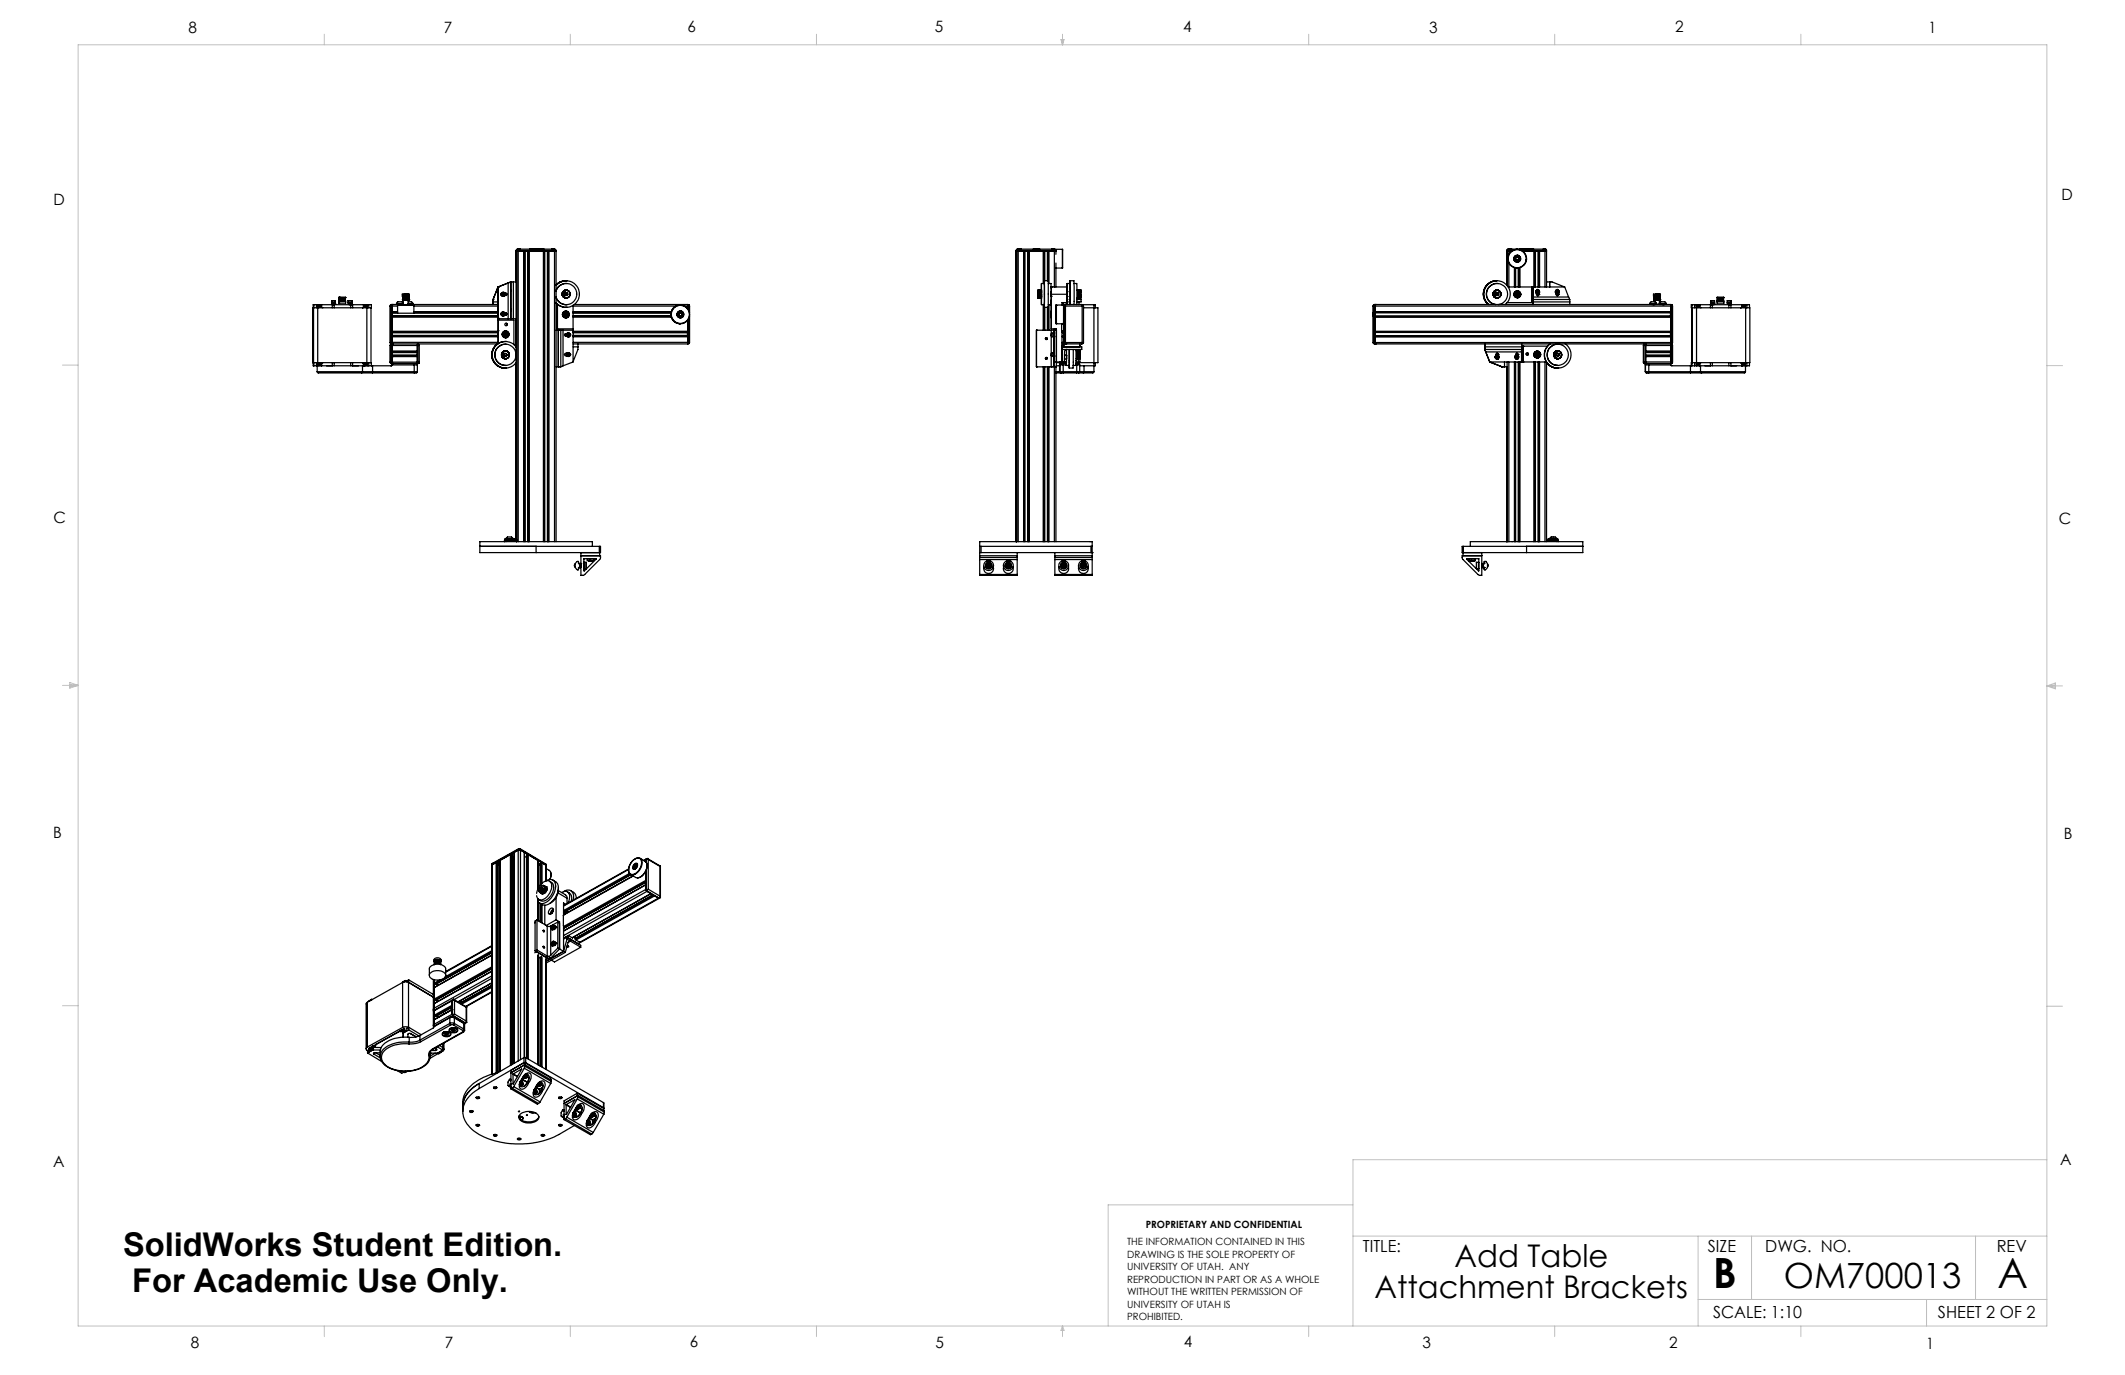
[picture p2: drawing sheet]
<svg xmlns="http://www.w3.org/2000/svg" width="432mm" height="279mm" viewBox="0 0 432 279" stroke-linecap="round" stroke-linejoin="round" font-family="sans-serif">
<defs><g id="words">
<g font-size="8.5">
<text x="348.1" y="261.8">B</text>
<text x="405.9" y="261.6">A</text>
</g>
<text font-size="7.1" x="362.5" y="261.7">OM700013</text>
<g font-size="6.6">
<text x="25" y="255.3">SolidWorks Student Edition.</text>
<text x="26.8" y="262.5">For Academic Use Only.</text>
</g>
<g font-size="6.3">
<text x="295.5" y="257.5">Add Table</text>
<text x="279.3" y="263.8">Attachment Brackets</text>
</g>
<g font-size="3.4">
<text x="277" y="254.4">TITLE:</text>
<text x="347.1" y="254.4">SIZE</text>
<text x="358.7" y="254.4">DWG. NO.</text>
<text x="405.7" y="254.5">REV</text>
<text x="348.1" y="267.9">SCALE: 1:10</text>
<text x="393.8" y="267.9">SHEET 2 OF 2</text>
</g>
<g font-size="3.2">
<text x="38.3" y="6.7">8</text>
<text x="90.2" y="6.7">7</text>
<text x="139.7" y="6.5">6</text>
<text x="190" y="6.5">5</text>
<text x="240.4" y="6.5">4</text>
<text x="290.4" y="6.7">3</text>
<text x="340.4" y="6.5">2</text>
<text x="391.9" y="6.7">1</text>
<text x="10.9" y="41.6">D</text>
<text x="418.9" y="40.7">D</text>
<text x="10.9" y="106.3">C</text>
<text x="418.4" y="106.4">C</text>
<text x="10.8" y="170.2">B</text>
<text x="419.4" y="170.6">B</text>
<text x="10.8" y="237.2">A</text>
<text x="418.6" y="236.8">A</text>
<text x="38.8" y="273.8">8</text>
<text x="90.4" y="273.8">7</text>
<text x="140.2" y="273.8">6</text>
<text x="190.1" y="273.9">5</text>
<text x="240.5" y="273.8">4</text>
<text x="289" y="273.9">3</text>
<text x="339.1" y="273.8">2</text>
<text x="391.4" y="274.1">1</text>
</g>
<g font-size="2">
<text x="232.8" y="249.5">PROPRIETARY AND CONFIDENTIAL</text>
<text x="229" y="253.1">THE INFORMATION CONTAINED IN THIS</text>
<text x="229" y="255.6">DRAWING IS THE SOLE PROPERTY OF</text>
<text x="229" y="258.1">UNIVERSITY OF UTAH. ANY</text>
<text x="229" y="260.7">REPRODUCTION IN PART OR AS A WHOLE</text>
<text x="229" y="263.2">WITHOUT THE WRITTEN PERMISSION OF</text>
<text x="229" y="265.7">UNIVERSITY OF UTAH IS</text>
<text x="229" y="268.2">PROHIBITED.</text>
</g>
</g></defs>
<g fill="none" stroke="#c0c0c0" stroke-width=".2">
<path d="M15.9 9.1h400v260.4h-400zM65.9 6.9v2.2M115.9 6.9v2.2M165.9 6.9v2.2M215.6 8h.6l-.3 1.1zM215.7 8l.2 1.1M215.9 6.9v2.2M216 8l-.1 1.1M265.9 6.9v2.2M315.9 6.9v2.2M365.9 6.9v2.2M12.7 74.2h3.2"/>
<path d="M415.9 74.3h3.2M12.7 139.3h3.2M14.2 139.1l1.7 .2M14.2 138.7l1.7 .6-1.7 .5zM15.9 139.3l-1.7 .3M415.9 139.4h3.2M415.9 139.4l1.8-.6v1.2zM415.9 139.4l1.8 .3M417.7 139.2l-1.8 .2M12.7 204.4h3.2M415.9 204.5h3.2M415.9 235.7h-141v33.8"/>
<path d="M274.9 251.2h141M274.9 244.8h-49.7v24.7M345.1 251.2v18.3M355.9 251.2v12.9M401.4 251.2v12.9M65.9 269.5v2.1M115.9 269.5v2.1M165.9 269.5v2.1M215.9 269.5v2.1M215.9 269.5l.3 .8h-.6zM265.9 269.5v2.1M315.9 269.5v2.1"/>
<path d="M345.1 264.1h70.8M365.9 269.5v2.1M391.5 264.1v5.4"/>
</g>
<g fill="none" stroke="#000" stroke-width=".25">
<path d="M81.7 59.8h1.4v.4h-1.4zM82.1 59.8h.1M82.1 59.8h.3M82.4 59.8h.1M82.5 59.8h.3M82.5 59.7l.3 .1M82.5 59.7h.1M82.5 59.7v.1M82.8 59.8h.1M101.2 58.3l-1 2.6M101.2 58.3h.1M101.2 58.3v11.5"/>
<path d="M101.9 59.6a.24 .24 0 0 0-.2 .2 .24 .24 0 0 0 .2 .2M102 59.8l.1 .2M102.1 59.6l-.1 .2M102.1 59.6h.2M102.2 59.4h.1M102.2 59.4a.41 .41 0 0 0-.4 .4 .41 .41 0 0 0 .4 .4M102.3 59.6h.1M102.3 59.6l.1 .2M102.4 59.8h.1M102.4 59.8l-.1 .2M102.6 59.5h.1M102.7 59.5a.25 .25 0 0 1 .3 .3 .25 .25 0 0 1-.3 .2"/>
<path d="M103.3 57.5l.5-.2v7.5M103.3 57.5l-2.1 .8M103.3 57.5v7.3M103.8 58.8v.4zM103.8 57.3v7.5M104.3 57.3v7.5M104.9 51.1h.4M104.9 51.1h.1M104.9 50.9h.1M104.9 50.9v58.7M104.9 57.3h-1.1l-2.6 1M105 51.1v59"/>
<path d="M105 50.9h.3M105 50.9v59.2M105.3 50.6l-.3 .3M105.3 50.6v.3M105.3 51.1h7.7M105.3 50.6h.1M105.3 50.9h7.4M105.3 50.9v.2M105.3 51.1v59M105.5 50.6h.1M106.4 51.1v59M106.6 51.1v59"/>
<path d="M106.7 51.1v59M107.2 51.1v59M107.4 51.1v59M107.5 51.1v59M107.6 50.6h.1M107.7 50.6h.1M107.8 50.6h.1M107.9 50.6h.1M108 50.6h.1M108.1 50.6h.1M108.3 50.6h.1M108.4 50.6h.1"/>
<path d="M108.5 50.6h.1M108.6 50.6h.1M108.7 50.6h.1M108.8 50.6h.1M108.9 50.6h.1M109.1 50.6h.1M109.2 50.6h.1M109.3 50.6h.1M109.4 50.6h.1M109.5 50.6h.1M109.6 50.6h.1M109.7 50.6h.1"/>
<path d="M109.8 50.6h.1M110 50.6h.1M110.1 50.6h.1M110.2 50.6h.1M110.3 50.6h.1M110.4 51.1v59M110.6 51.1v59M110.7 51.1v59M111.2 51.1v59M111.4 51.1v59M111.5 51.1v59M112.2 50.6h.1"/>
<path d="M112.3 50.6h.1M112.4 50.6h.1M112.7 50.6v.3M112.7 50.6l.3 .3M112.7 50.9h.3M112.7 50.6h-7.6l-.2 .3M112.7 50.9v59.2M113 59.2a2.14 2.14 0 0 1 3.3-1.2 2.14 2.14 0 0 1 0 3.5 2.14 2.14 0 0 1-3.3-1.1M113 50.9v59.2M114.2 59.8a.84 .84 0 0 0 .8 .8M114.3 59.9v.1M114.3 59.8v.1"/>
<path d="M114.3 59.7v.1M114.3 59.6v.1M114.3 59.7h.1M114.3 59.8h.1M114.3 59.6h.1M114.3 59.9h.1M114.3 59.5h.1M114.3 60h.1M114.3 59.5v.1M114.3 59.4v.1M114.3 59.4h.1M114.4 59.3l-.1 .1"/>
<path d="M114.4 59.3h.1M114.5 59.2l-.1 .1M114.5 59.2h.1M114.5 59.1v.1M114.5 59.1h.1M114.6 59.1h-.1M114.6 59.1h.1M114.7 59.1h-.1M114.7 59.1h.1M114.8 59.8l.1 .2M114.8 59l-.1 .1M114.8 59h.1"/>
<path d="M114.9 59h-.1M114.9 59.5l-.1 .3M114.9 59.5h.3M114.9 58.9v.1M114.9 58.9h.1M114.9 58.9l-.1 .1M115 57h.1M115 57a2.52 2.52 0 0 0-2 .9 2.65 2.65 0 0 1 2-.9M115 58.9l.5 .2 .4 .5-.2 .7-.7 .3M115 58.9h.1M115 57.6h.1M115 57.6a2.12 2.12 0 0 0-2 1.5"/>
<path d="M115 57a2.9 2.9 0 0 0-2 1 2.69 2.69 0 0 1 3.9-.2 2.69 2.69 0 0 1 0 3.9 2.69 2.69 0 0 1-3.9-.2M115 58.9a.84 .84 0 0 0-.8 .9M115.2 59.5l.1 .3M115.2 59.5l.2 .3M115.3 59.8h.1M115.3 59.8l-.1 .2M115.4 59.8l-.2 .2M206.5 51.1h.4M206.5 51.1h.1M206.5 50.9h.1M206.5 50.9v59.2M206.6 51.1v59"/>
<path d="M206.6 50.9h.3M206.6 50.9l.2-.3 .1 .3M206.6 50.9v59.2M206.9 50.9v.2M206.9 50.9h7.4M206.9 51.1h7.4M206.9 51.1v59M207 50.6h.1M207.2 50.6h.1M207.3 50.6h.1M207.4 50.6h.1M208 51.1v59"/>
<path d="M208.1 51.1v59M208.3 51.1v59M208.8 51.1v59M209 51.1v59M209.2 51.1v59M210 50.6h.1M210.1 50.6h.1M210.2 50.6h.1M210.3 50.6h.1M210.4 50.6h.1M210.5 50.6h.1M210.6 50.6h.1"/>
<path d="M210.7 50.6h.1M210.8 50.6h.1M210.9 50.6h.1M210.9 59.5v-.5v.8M210.9 59.8v.7v-.5M210.9 59.5h.1M210.9 59.5v.3M210.9 59.8v.2M210.9 59.8h.1M211 50.6h.1M211 58.9h.1M211 58.9v.1"/>
<path d="M211 59h.1M211 59v.1M211 59.1h.1M211 59.1v.1M211 59.2v.1M211 59.3h.1M211 59.3v.1M211 59.4v.1M211 59.5h.1M211 59.5v.1M211 59.6v.1M211 59.7v.1"/>
<path d="M211 59.8v.1M211 59.9v.1M211 60h.1M211 58.9h.6v1.7l-.6-.1M211 59.6h.5M211 59.2l.5 .1M211 58.9l-.1 .1M211 59.7h.5M211 59.8h.5M211 59.5h.5M211 60h.5M211 59.4h.5"/>
<path d="M211 59.3h.5M211 59.2h.5M211 59.1h.5M211 59h.5M211 59.9h.5M211.1 50.6h.1M211.5 60h.1M211.5 59.9v.1M211.5 59.8v.1M211.5 59.7v.1M211.5 59.6v.1M211.5 59.5v.1"/>
<path d="M211.5 59.5h.1M211.5 59.4v.1M211.5 59.3v.1M211.5 59.3h.1M211.5 59.2v.1M211.5 59.1v.1M211.5 59.1h.1M211.5 59v.1M211.5 59h.1M211.5 58.9v.1M211.5 58.9h.1M211.5 59.8h.1"/>
<path d="M211.5 59.7h-.5M211.5 59.6h.1M211.5 59.9h.1M211.5 59.4h.1M211.5 59.2h.1M211.5 58.9v1.7M211.6 58.9v-1.3v4.3v-1.3M211.6 57.6h.6v2.2M212 51.1v6.5M212.2 51.1v8.7M212.2 57l.8 .1v5.3h-.8M212.2 59.8v7.3"/>
<path d="M212.2 59.8v2.1h-.6M212.3 51.1v5.9M212.8 51.1v5.9M213 57.6h.6v.6v3.7h-.6M213 51.1v6M213.1 51.1v6.5M213.6 59.3v.9M213.6 58.3h3.2v1.5M213.6 58.3v1.5M213.6 58.3h.1M213.6 58.3v.3M213.6 59.3h.1"/>
<path d="M213.6 59.8h3.2M213.6 59.8v7M213.7 50.6h.1M213.9 50.6h.1M214 50.6h.1M214.2 51.1v7.2M214.3 50.6v.3M214.3 50.9h.3M214.3 51.1h.3M214.3 50.6l.3 .3M214.3 50.6h-7.6l-.2 .3M214.3 50.9v.2"/>
<path d="M214.4 50.7h1.5M214.6 54.5h1.3M214.6 50.9v.8M214.6 53.4v4.9M215.9 50.7v3.7M215.9 50.7v3.8M215.9 54.4v.1M216.8 59.8v1.7h-1v.5M216.9 59.3h.1M216.9 59.3v-1.7v4.3v-1.6M216.9 59.3v-.2v1.4v-.2M216.9 59.3v1"/>
<path d="M216.9 57.6h.5M217.4 57.6v-.6l.1 4.9M217.4 57h.8v4.9M217.4 57.6v4.3M218.2 57.6h.6v.3v4M218.8 58.9h.7M219 58.9h.1M219 58.9v.1M219 59h.1M219 59v.1M219 59.1h.1M219 59.1v.1"/>
<path d="M219 59.2h.1M219 59.2v.1M219 59.3v.1M219 59.4h.1M219 59.4v.1M219 59.5v.1M219 59.6v.1M219 59.7v.1M219 59.8h.1M219 59.8v.1M219 59.9v.1M219 59.7h.5"/>
<path d="M219 59.8h.5M219 59.6h.5M219 59.5h.5M219 60h.5M219 59.4h.5M219 59.3h.5M219 59.2h.5M219 59.1h.5M219 59h.5M219 59.9h.5M219.5 59.9v.1M219.5 59.8v.1"/>
<path d="M219.5 59.8h.1M219.5 59.7v.1M219.5 59.6v.1M219.5 59.5v.1M219.5 59.4v.1M219.5 59.4h.1M219.5 59.3v.1M219.5 59.2v.1M219.5 59.2h.1M219.5 59.1v.1M219.5 59.1h.1M219.5 59v.1"/>
<path d="M219.5 59h.1M219.5 58.9v.1M219.5 58.9h.1M219.5 58.9v1.7M219.5 59.7h.1M219.5 59.9h.1M219.5 59.5h.1M219.5 59.3h.1M301.4 59.8a2.71 2.71 0 0 1 2.7-2.8 2.71 2.71 0 0 0-2.5 1.9 2.71 2.71 0 0 0 .9 3M301.4 59.8a2.61 2.61 0 0 0 1.1 2.1M301.4 59.8a2.71 2.71 0 0 0 1 2.1M303.4 59.8h.1"/>
<path d="M303.4 59.7v.1M303.4 59.8v.1M303.4 59.7h.1M303.4 59.9l.1 .1M303.4 59.6v.1M303.4 59.9h.1M303.4 59.6h.1M303.4 59.5h.1M303.4 59.5v.1M303.4 59.9v.1M303.5 59.5l-.1 .1M303.5 59.4v.1"/>
<path d="M303.5 59.4h.1M303.5 59.4l-.1 .1M303.6 59.3l-.1 .1M303.6 59.3h.1M303.6 59.2v.1M303.6 59.2h.1M303.7 59.2h-.1M303.7 59.2h.1M303.7 59.1v.1M303.7 59.1h.1M303.8 59.1h.1M303.8 59.1h-.1"/>
<path d="M303.9 59l-.1 .1M303.9 59h.1M304 59.6v.3M304 59.9l.2 .1M304 59h-.1M304 59h.1M304.1 58.9h.1M304.1 58.9l-.1 .1M304.2 57.6h.1M304.2 58.9h.1M304.2 57a2.67 2.67 0 0 0-2.8 2.8M304.2 57.6a2.13 2.13 0 0 0-1.8 3.3"/>
<path d="M304.2 59.5l.2 .1M304.2 59.5l-.2 .1M304.2 58.9l.5 .2 .3 .6-.1 .5-.7 .4M304.2 58.9a.81 .81 0 0 0-.8 .9 .81 .81 0 0 0 .8 .8M304.4 59.6h.1M304.4 59.6v.3M304.4 59.9h.1M304.4 59.9l-.2 .1M306.2 51.1h.1M306.2 50.9h.1M306.2 50.9v7.1M306.2 51.1h.9"/>
<path d="M306.2 50.9h.4M306.2 50.9l.3-.3 .1 .3M306.5 58.3h11.5l.7 2.1M306.6 50.9h.7M306.6 50.9v.8M306.6 53.4v4.9M306.7 50.6h.1M306.8 50.6h.1M306.9 50.6h.1M307 50.6h.1M307.7 54.4v3.9M307.9 52.5l.2 .3"/>
<path d="M308 54.5v3.8M308 59.7l.1 .3M308 59.8l.2 .2h.2M308.1 52.8l.3 .1M308.1 60l.2 .1M308.2 52.2l-.3 .3M308.2 52.2l.3 .1M308.3 53.2h.1M308.3 51.9h.1M308.3 59.2h.1M308.3 51.9a.65 .65 0 0 0-.7 .7 .65 .65 0 0 0 .7 .6M308.3 51.9a.71 .71 0 0 1 .7 .7 .71 .71 0 0 1-.7 .7"/>
<path d="M308.3 54.5l-.4-.1v3.9M308.3 59.5l.2 .2M308.3 59.5l-.3 .2M308.3 59.2a.65 .65 0 0 0-.6 .6 .65 .65 0 0 0 .6 .7M308.3 59.1l.5 .2 .2 .5M308.3 59.5l.1 .1M308.4 59.6h-.2l-.2 .2M308.4 59.6l.1 .2M308.4 59.6l.1 .1M308.5 52.3h.1M308.5 52.3l.1 .3M308.5 54.5v3.8"/>
<path d="M308.5 59.7h.1M308.5 59.7l.1 .2M308.5 59.8l-.1 .2M308.5 59.8l.1 .1M308.5 59.7v.1M308.6 59.9h.1M308.6 59.9l-.3 .2M308.6 59.9l-.2 .1M308.6 52.6h.1M308.6 52.6l-.2 .3M308.7 54.4v3.9M308.8 50.6h.1"/>
<path d="M308.9 54.4v3.9M309 50.6h.1M309 59.8l-.1 .5-.6 .2M309.1 50.6h.1M309.2 50.6h.1M309.2 50.9h4.8M309.4 50.6h.1M309.5 51.1h4.5M309.5 50.6h.1M309.6 50.6h.1M309.7 50.6h.1M309.9 50.6h.1"/>
<path d="M310.1 50.6h.1M310.2 50.6h.1M310.3 50.6h.1M310.4 50.6h.1M310.5 50.6h.1M310.6 50.6h.1M310.7 50.6h.1M310.8 50.6h.1M310.9 50.6h.1M311 50.6h.1M311.1 50.6h.1M311.2 58.3v3.2h-5"/>
<path d="M311.3 50.6h.1M311.4 50.6h.1M311.5 58.3v3h7.5M311.5 58.3v2.1M311.7 51.1v7.2M311.9 51.1v7.2M312 51.1v7.2M312.2 59.6v.2a.25 .25 0 0 0 .3 .3 .25 .25 0 0 0 .2-.3M312.2 59.2v.2M312.2 59.4l.3 .1M312.2 58.9a.4 .4 0 0 0-.1 .5 .4 .4 0 0 0 .4 .3M312.5 59.7h.1"/>
<path d="M312.5 58.9h.1M312.5 59.1l.2 .1M312.5 59.1l-.3 .1M312.5 58.9h-.3M312.5 58.8l.2 .2-.2-.2-.3 .2M312.5 59.1l.1 .1M312.5 51.1v7.2M312.6 59.2h.1M312.6 59.2l.1 .2M312.7 59.2v.2M312.7 59.4h.1M312.7 59.4l-.2 .1"/>
<path d="M312.7 51.1v7.2M312.7 59.8l-.2 .3M312.7 59.8h.1M312.7 59.6v.2M312.8 51.1v7.2M313.6 50.6h.1M313.7 50.6h.1M313.8 50.6h.1M313.9 50.6h.1M313.9 51.1v7.2M314 50.6v.3M314 50.9h.3"/>
<path d="M314 51.1h.3M314 50.6l.3 .3M314 50.6h-7.6l-.2 .3M314 50.9v.2M314.3 50.9v7.4M314.3 57.3h1.1l2.5 1M314.9 57.3h.1M314.9 57.3v1M316.2 59.6v.2a.25 .25 0 0 0 .2 .3 .25 .25 0 0 0 .3-.3M316.3 59.2v.2M316.3 59.4l.2 .1M316.4 59.7h.1"/>
<path d="M316.4 58.9h.1M316.4 59.1l.3 .1M316.4 59.1l-.1 .1M316.4 58.9a.39 .39 0 0 0-.3 .4 .39 .39 0 0 0 .3 .4M316.4 58.8l.3 .2-.3-.2-.2 .2M316.7 59.2h.1M316.7 59.2v.2M316.7 59.4h.1M316.7 59.4l-.2 .1M316.7 59.4l-.3 .1M316.7 59.8l-.3 .3M316.7 59.8h.1"/>
<path d="M316.7 59.6v.2M336 59.8h1.4v.4h-1.4zM336.4 59.8h.1M336.4 59.8h.2M336.6 59.8h.2M336.8 59.8h.2M336.8 59.7h.1M336.8 59.7l.2 .1M336.8 59.7v.1M337 59.8h.1M63.6 73.7v.6h.7M63.7 62.5h.9"/>
<path d="M63.7 73.7h.9M63.7 62.5h-.1v11.2h.1M63.7 62.5v11.2M63.8 61.9v.6M63.8 73.7v.6M64.3 74.3h.3M64.3 61.9h.3M64.3 61.9h-.7v.6M64.3 61.9v.6M64.3 73.7v.6M64.5 75.5l.1 .3h8.8M64.5 75.5h9.2"/>
<path d="M64.5 74.3v1.2M64.6 73.7h9.9M64.6 62.5h9.9M64.6 62.5v11.2M64.6 61.9h.7M64.6 74.3h.7M64.6 61.9v.6M64.6 73.7v.6M64.9 62.1l.2 .1-.2 .2M64.9 73.9l.2 .1-.2 .2M64.9 62.1v.2M64.9 73.9v.3"/>
<path d="M65.3 74.3h.1M65.3 61.9h.1M65.3 61.9v.5l.3 .1M65.4 61.9h2.1M65.4 61.9v.6M65.4 73.8v.5M65.6 73.7l-.3 .1v.5M66.4 74.3h6.4M67.4 61.1h.8M67.4 61.6h.8M67.4 61.1v.5M67.5 61.9h.1"/>
<path d="M67.5 61.8h.1M67.5 61.6h.1M67.5 61.7h.1M67.5 61.6l.1 .1M67.5 61.9h.4M67.5 73.7v.6h-2.1M67.5 61.9v.6M67.6 61.6h-.1M67.6 61.8l-.1 .1M67.6 61.8h-.1M67.6 61.7h-.1M67.6 61.8h.1"/>
<path d="M67.6 61.7h.1M67.6 61.7v.1M67.9 61.9h3.4M67.9 61.9v.6M67.9 73.7v.6M67.9 61.6l.1 .1M67.9 61.7h.1M67.9 61.8h.1M67.9 61.6h.1M67.9 61.9h.1M67.9 61.9h-.1M67.9 61.8h-.3"/>
<path d="M67.9 61.7l-.3 .1M67.9 61.6l-.3 .1M67.9 61.9h-.2M67.9 61.7h-.3M68 61.6h.1M68 61.7h.1M68 61.8h.1M68 61.6h-.1M68 61.7h-.1M68 61.8h-.1M68 61.8l-.1 .1M68 61.8l-.5 .1"/>
<path d="M68 61.7l-.5 .1M68 61.7h-.5M68 61.6h-.5M68 61.8h-.5M68 61.7v.1M68.2 61.1v.5M68.8 61.2h.1M68.8 61.2h1.4v.4h-1.4M68.8 61.6h.1M68.8 61.2v.4M68.9 60.5h.1M68.9 60.5h1.3"/>
<path d="M68.9 60.4h.1M68.9 60.4l1.3 .1M68.9 60.4v.1M68.9 60.5v.7M69 60.5h.1M69 60.5v.7M69.1 60.5v.7M69.1 60.5h.1M69.2 60.5h.1M69.2 60.5v.7M69.3 60.5h.1M69.3 60.5v.7"/>
<path d="M69.4 60.5h.1M69.4 60.5v.7M69.5 60.5v.7M69.5 60.5h.1M69.6 60.5h.1M69.6 60.5v.7M69.7 60.5h.1M69.7 60.5v.7M69.8 60.5v.7M69.8 60.5h.1M69.9 60.5h.1M69.9 60.5v.7"/>
<path d="M70 60.5v.7M70 60.5h.1M70.1 60.5h.1M70.1 60.5v.7M70.2 60.5h.1M70.7 61.1h.8M70.7 61.6h.8M70.7 61.1v.5M70.9 61.9h.1M70.9 61.8h.1M70.9 61.6h.1M70.9 61.7h.1"/>
<path d="M70.9 61.6v.1M70.9 61.8v.1M70.9 61.7v.1M71.3 61.9h.3M71.3 61.9v.6M71.3 73.7v.6M71.3 61.6l.1 .1M71.3 61.7h.1M71.3 61.8h.1M71.3 61.9h.1M71.3 61.6h.1M71.3 61.9h-.1"/>
<path d="M71.3 61.8h-.4M71.3 61.7l-.4 .1M71.3 61.6l-.4 .1M71.3 61.9h-.3M71.3 61.7h-.4M71.4 61.7h.1M71.4 61.8h.1M71.4 61.6h.1M71.4 61.6h-.1M71.4 61.7h-.1M71.4 61.8l-.5 .1M71.4 61.7l-.5 .1"/>
<path d="M71.4 61.7h-.5M71.4 61.6h-.5M71.4 61.8h-.5M71.4 61.8h-.1M71.4 61.7v.1M71.4 61.8l-.1 .1M71.5 61.1h-.8M71.5 61.1h.1M71.5 61.1v.5M71.5 61.6h.1M71.6 61.9h2.2M71.6 73.7v.6h2.2"/>
<path d="M71.6 61.9v.6M73.4 75.8h2.3M73.7 75.5l-.3 .3M73.7 75.5h2M73.7 73.7l.3 .3M73.7 74.3v1.2M73.8 74.3h.2M73.8 61.9h.2M73.8 61.9v.6M73.8 73.8v.5M74 62.2l-.3 .3M74 62.2h.1"/>
<path d="M74 74h.1M74 61.9h.1M74 74.3h.1M74 61.9h.6M74 74.3h.6M74 61.9v.3M74 74v.3M74.3 62.1v.2M74.3 73.9v.3M74.3 62.4h.1M74.5 62.5h.9M74.5 73.7h.9"/>
<path d="M74.5 62.5v11.2M74.6 61.9h.3M74.6 74.3h.3M74.6 61.9v.6M74.6 73.7v.6M74.9 61.9h.6l-.1 .6M74.9 61.9v.6M74.9 73.7v.6M75.4 73.7l.1 .6M75.4 62.5v11.2M75.7 75.8h8.5M75.7 75.5v.3"/>
<path d="M75.7 75.5h8.5M75.7 74.3v1.2M79.3 69.6l.3 .3M79.3 73.6v.2l.3 .1M79.3 62.2h.1M79.3 69.6h.1M79.3 73.6h.1M79.3 70.2h.1M79.3 62.2v7.4M79.3 70.2v3.4M79.3 69.6l.1 .2M79.3 73.6l.1 .2"/>
<path d="M79.4 62l.2 .2M79.4 62l-.1 .2M79.4 69.8l.2 .1M79.4 70l-.1 .2M79.4 70l.2 .2M79.4 73.8l.2 .1M79.6 61.9l-.3 .3M79.6 69.9l-.3 .3M79.6 61.9h1.3M79.6 69.9h21.5M79.6 73.9h4.6M79.6 69.5l-.2 .3"/>
<path d="M79.6 61.9l-.2 .1M79.6 73.6l-.2 .2M79.6 69.9l-.2 .1M79.6 73.6l.1 .3M79.6 69.5l21.6 .1M79.6 62.2v7.3M79.6 70.2v3.4M79.7 74.1l-.3 .2M79.7 74.1h.1M79.7 73.9v.2M79.7 69.5v.4M79.7 61.9l-.1 .3"/>
<path d="M79.7 69.9l-.1 .3M79.7 69.9h.1M79.7 69.9v.3M79.7 72.5h.1M79.7 73.6v.3M79.7 73.9h.1M79.7 71.3h5.1v.2M79.7 72.1h5.1v.2M79.7 74.2l-.1 .1h-4.7M79.7 61.9h.1M79.7 61.9v.3M79.7 69.6v.3"/>
<path d="M79.7 67.5h21.5M79.7 68.4h21.5M79.7 62.2h1.1M79.7 73.6h5.1M79.7 74.2h4.5M79.7 68.3h21.5M79.7 70.2h5.1M79.7 67.3h21.5M79.7 72.3h5.1M79.7 71.5h5.1M79.7 63.3h1.1M79.7 63.5h1.1"/>
<path d="M79.7 64.5h21.5M79.7 64.3h21.5M79.7 62.2v7.4M79.7 70.2v3.4M79.7 74.1v.1M79.7 68.2h21.5M79.7 67.6h21.5M79.7 63.6h1.1M79.7 64.1h21.5M80.6 61.7h1.4M80.7 61.4l.2-.1a.85 .85 0 0 1 1.1 .3l-1.4 .1zM80.8 63.6h3.3"/>
<path d="M80.8 63.6v-1.5h3.3v1.5M80.9 61.8h.1M81.2 61.8l.5-.1-.5 .1h.5M81.2 61.7h-.3v.4M81.2 61.9h.8M81.2 61.7v.4M81.2 61.7h.1M81.7 61.8h.1M81.7 61.8l-.1 .1M81.7 61.8l-.4 .1M81.8 60.9h1.3M81.8 60.9h.1"/>
<path d="M81.8 60.2v.7M81.9 60.9h.1M81.9 60.2v.7M82 60.9h.1M82 61.9h1M82 61v1.1M82 60.2v.7M82.1 60.9h.1M82.1 60.2v.7M82.2 60.9h.1M82.2 60.2v.7M82.3 60.9h.1"/>
<path d="M82.3 60.2v.7M82.4 60.2v.7M82.4 60.9h.1M82.5 60.9h.1M82.5 60.2v.7M82.6 60.2v.7M82.6 60.9h.1M82.7 60.9h.1M82.7 60.2v.7M82.8 60.9h.1M82.8 60.2v.7M82.9 60.9h.1"/>
<path d="M82.9 60.2v.7M82.9 61.3h.7l.3 .4M82.9 61.7h1M82.9 61.9h18.3M82.9 61l.1 1.1M83 60.9h.1M83 60.2v.7M83.1 60.9h.1M83.3 61.7l-.4 .1 .7-.1-.7 .1h.7M83.3 61.9l.3-.1zM83.6 61.8h.1M83.6 61.8v.1"/>
<path d="M83.9 61.7h-1M84.1 62.2h17.1M84.1 63.3h17.1M84.1 63.5h17.1M84.1 63.6h17.1M84.2 75.5v.3M84.2 73.9v.3M84.2 75.5h.6M84.2 74.2h.6M84.2 73.9h.1M84.2 74.2v1.3M84.6 73.9l.2 .3"/>
<path d="M84.8 72.3v.2h-5.1M84.8 73.6v.3M84.8 69.9v.3M84.8 71.5v.1h-5.1M84.8 75.5l-.2 .3h-.4M84.8 70.2h.1M84.8 70.2v3.4M84.8 74.2v1.3M84.9 73.6h-.1M84.9 73.6l.2 .2M84.9 69.9l.2 .1M84.9 70.2v3.4"/>
<path d="M85.1 73.8l-.7 .1M85.1 70l-.2 .2M85.1 70v3.8M100.2 61.3h1M100.2 60.9v1M100.2 60.9h.1M101.2 64.8h.1M101.2 67.2h.1M101.2 64.7h.1M101.2 65.1h3.2v4.9M101.2 64.8h2.1M101.2 65.1v4.7"/>
<path d="M101.9 72.2l.1 .1M101.9 72.1v.1M101.9 72v.1M101.9 72h.1M101.9 72.1h.1M101.9 72.2h.1M101.9 72.1a.77 .77 0 0 0 .8 .8M101.9 63.6a.24 .24 0 0 0-.2 .2 .24 .24 0 0 0 .2 .2M102 71.8v.1M102 72.4v.1M102 72.3v.1M102 71.9l-.1 .1"/>
<path d="M102 71.9h.1M102 72.3h.1M102 71.8h.1M102 72.4h.1M102 71.7v.1M102 72.5h.1M102 71.7h.1M102 63.8l.1 .2M102 72.5l.1 .1M102 71.6v.1M102 71.6h.1M102 71.6v.2"/>
<path d="M102.1 71.6l-.1 .1M102.1 72.5v.1M102.1 67.9l.2 .6 .4 .1M102.1 71.6h.1M102.1 72.6l.1 .1M102.1 72.6h.1M102.1 72.6v.1M102.1 71.6h-.1M102.1 60h.2M102.1 64h.2M102.1 71.5h.1M102.1 72.7h.1"/>
<path d="M102.1 71.5v.1M102.1 63.6l-.1 .2M102.1 63.6h.2M102.2 71.5l-.1 .1M102.2 72.7h.1M102.2 71.5h.1M102.2 72.7l.1 .1M102.2 71.5h-.1M102.2 60.2h.1M102.2 64.2h.1M102.2 63.4h.1M102.2 63.4a.41 .41 0 0 0-.4 .4 .41 .41 0 0 0 .4 .4"/>
<path d="M102.3 71.4l-.1 .1M102.3 72.8h.1M102.3 71.4h.1M102.3 63.6l.1 .2M102.3 63.6h.1M102.4 72.1l.2 .3M102.4 72.8h.1M102.4 72.8l.1 .1M102.4 71.3h.1M102.4 71.3l-.1 .1M102.4 71.3v.1M102.4 67.9l.2 .3"/>
<path d="M102.4 63.8l-.1 .2M102.4 63.8h.1M102.5 72.9h.1M102.5 71.3h.1M102.6 60h.1M102.6 63.6h.1M102.6 64.1h.1M102.6 71.9l-.2 .2M102.6 72.4h.3M102.6 71.9h.3M102.6 71.3h-.1M102.6 71.3h.1"/>
<path d="M102.6 72.9h.1M102.6 67.7l-.2 .2M102.6 68.2h.3M102.6 67.7h.3M102.6 74.8h.1M102.6 74.8a2.69 2.69 0 0 1-2.6-1.9 2.69 2.69 0 0 1 1.1-3 2.69 2.69 0 0 0-1.1 3 2.69 2.69 0 0 0 2.7 1.9M102.7 71.3l.5 .1 .3 .5-.2 .7-.6 .3M102.7 72.9h.1M102.7 71.3h.1M102.7 70h.1M102.7 74.3h.1M102.7 69.4h.1"/>
<path d="M102.7 74.8h.1M102.7 70a2.15 2.15 0 0 0-2.2 2.1 2.15 2.15 0 0 0 2.2 2.2M102.7 69.4a2.7 2.7 0 0 0-2.7 2.7 2.7 2.7 0 0 0 2.7 2.7M102.7 71.3a.78 .78 0 0 0-.8 .8M102.7 68.6h.1M102.7 67.3h.1M102.7 67.3l-.4 .1-.2 .5M102.7 63.6a.25 .25 0 0 1 .3 .2 .25 .25 0 0 1-.3 .3M102.7 67.2a.71 .71 0 0 1 .7 .7 .71 .71 0 0 1-.7 .8M102.8 65.7a.25 .25 0 0 1 .2 .2 .25 .25 0 0 1-.2 .3M102.9 71.9l.1 .2M102.9 67.7l.1 .2"/>
<path d="M102.9 67.7v.1M102.9 67.8a.24 .24 0 0 0-.4 0 .24 .24 0 0 0 .1 .4 .24 .24 0 0 0 .3-.1M102.9 67.8v.3M102.9 67.8l.1 .1M102.9 68.1v.1M103 72.1h.1M103 72.1l-.1 .3M103 67.9h.1M103 67.9l-.1 .3M103 67.9l-.1 .2M103.3 64.8h.5M103.8 62.8v.4z"/>
<path d="M103.8 64.8h1.1M104.9 70.6a2.7 2.7 0 0 0-4-.5 2.7 2.7 0 0 0 0 4 2.7 2.7 0 0 0 4-.4M113 60.4a2.14 2.14 0 0 0 2 1.5M113 61.5a2.49 2.49 0 0 0 2 .9M113 74.5h.9M113 67.1h.9M113.2 61.8v5h3.3M113.3 61.8v5M113.5 67.1h.1M113.5 74.5h.1M113.5 67.1v7.4M113.9 67.1h.5"/>
<path d="M113.9 67.1v7.4M114.3 60v.1M114.3 63.9l.1 .4 .6 .3M114.3 60.1l.1 .1M114.3 60.1h.1M114.4 60.2v.1M114.4 60.2h.1M114.4 74.3l-.5 .2M114.4 67.1h2.1M114.4 67.1v7.2M114.4 60.3h.1M114.5 60.3v.1"/>
<path d="M114.5 60.3h.1M114.5 60.4h.1M114.6 60.4l.1 .1M114.6 60.4h.1M114.7 60.5h.1M114.7 63.9l.1 .3M114.8 60.5h.1M114.8 63.6l-.1 .3M114.8 64.2h.3M114.8 63.6h.3M114.9 60.5h.1M114.9 60h.3"/>
<path d="M114.9 60.5l.1 .1M115 64.6h.1M115 63.3h.1M115 63.3l-.6 .2-.1 .4M115 63.2a.69 .69 0 0 1 .6 .7 .69 .69 0 0 1-.6 .7M115 60.6h.1M115 61.9h.1M115 62.4h.1M115.1 63.6l.2 .3M115.1 71.8h-.2a.25 .25 0 0 0-.2 .2 .25 .25 0 0 0 .2 .3h.2M115.1 67.8h-.2a.25 .25 0 0 0-.2 .3 .25 .25 0 0 0 .2 .2h.2M115.2 64l-.1 .2"/>
<path d="M115.3 63.9h.1M115.3 63.9l-.2 .3M115.3 72l.1 .2M115.3 68.1l.1 .1M115.3 63.9l-.1 .1M115.4 71.9l-.1 .1M115.4 72.2h.2M115.4 71.9h.2M115.4 67.8l-.1 .3M115.4 68.2l.2 .1M115.4 67.8h.2M115.5 72.4h.1"/>
<path d="M115.5 71.6h.1M115.5 68.4h.1M115.5 67.7h.1M115.5 71.6a.39 .39 0 0 0-.4 .4 .39 .39 0 0 0 .4 .4M115.5 67.7a.39 .39 0 0 0-.4 .4 .39 .39 0 0 0 .4 .3M115.6 71.9l.1 .1M115.6 67.8l.1 .3M115.7 72h.1M115.7 68.1h.1M115.7 72l-.1 .2M115.7 68.1l-.1 .2M115.8 71.8l.2 .2-.2 .3 .2-.3z"/>
<path d="M115.8 67.8l.2 .3-.2 .2 .2-.2zM116.5 68.3h23.2v.1h-23.2M116.5 67.3h23.2v.2h-23.2M116.5 62.2h20.8M116.5 63.3h19.9M116.5 63.5h19.8M116.5 64.5h19.9M116.5 64.3h19.8M116.5 68.2h23.2M116.5 67.6h23.2M116.5 63.6h19.8M116.5 64.1h19.8"/>
<path d="M116.5 70.5h.9M116.5 62.1v11.5l-2.1 .7M116.7 61.9h23.1l.3 .1M117.4 69.9v1.1l-.9 2.5M137.9 64l.3 .2M138 63.7l-.1 .3M138.2 63.2a.71 .71 0 0 1 .7 .7 .71 .71 0 0 1-.7 .7M138.3 63.3a.64 .64 0 0 0-.7 .6 .64 .64 0 0 0 .7 .6M138.3 62a1.91 1.91 0 0 0-2 1.9 1.91 1.91 0 0 0 2 1.9M138.3 63.5l.3 .3M138.3 63.5l-.3 .2M138.5 64.1h.1"/>
<path d="M138.5 64.1l-.3 .1M138.6 63.8h.1M138.6 63.8l-.1 .3M139.1 62.2h.6M139.7 68.2v.1M139.7 67.5v.1M139.7 67.6v.6M139.7 69.5v.1M139.7 69.6v.3M139.7 61.9v.3M139.7 62.2h.1M139.7 62.2v.5"/>
<path d="M139.7 65.1v4.5M139.8 69.5l.3 .3M139.8 69.5l-23.3 .1M139.8 62.2v.6M139.8 64.9v4.6M140.1 69.8l-.3 .1h-23.3M140.1 62l-.3 .2M140.1 62v1.5M140.1 64.2v5.6M210.6 74.5h.1M210.6 67.1h.1M210.6 67.1h3"/>
<path d="M210.6 67.1v7.4M210.9 60h.1M210.9 60.5l.1 .1M211 60v.1M211 60.1v.1M211 60.2v.1M211 60.3h.1M211 60.3v.1M211 60.4h.1M211 60.4v.1M211 60.5h.1M211 60.1h.5"/>
<path d="M211 60.2h.5M211 60.3h.5M211 60.4h.5M211 60.5h.5M211.5 60.6h.1M211.5 60.5h.1M211.5 60.4v.1M211.5 60.4h.1M211.5 60.3v.1M211.5 60.3h.1M211.5 60.2v.1M211.5 60.1v.1"/>
<path d="M211.5 60v.1M211.5 60.1h.1M211.5 60.2h.1M212 61.9v5.2M212 74.5v35.6M212.2 74.5v35.6M212.3 62.4v4.7M212.3 74.5v35.6M212.5 68.9v.1M212.5 73h.1M212.5 72.7v.3M212.5 68.7v.3"/>
<path d="M212.6 72.6l-.2 .2 .1 .2M212.6 68.7l-.2 .1 .1 .2M212.8 62.4v4.7M212.8 74.5v35.6M213 62.4v4.7M213 74.5v35.6M213.1 61.9v5.2M213.1 74.5v35.6M213.6 60.2h.1M213.6 67.1v7.4l.5-.2M213.6 67.1h.5M213.6 63.2v1.4z"/>
<path d="M213.6 60.9v5.9h1.1l-.1 7.7h-4M213.6 71.9l.1-.2v.7M213.6 72.2l.1 .2M213.6 72v.2M213.6 72.2h.1M213.6 67.8l.1-.1v.7M213.6 68.2l.1 .2M213.6 68.1v.1M213.6 72h.1M213.6 68.2h.1M213.6 68.1h.1M213.7 71.9v.1"/>
<path d="M213.7 71.9h.1M213.7 71.9l-.1 .1M213.7 72v.2M213.7 67.8v.3M213.7 67.8h.1M213.7 68.1l-.1 .1M213.7 72.4h.1M213.7 68.4h.1M213.7 71.6v.8M213.7 71.6h.4v.8M213.7 67.7v.7M213.7 71.6v.1"/>
<path d="M213.7 72.4h.4M213.7 67.7h.1M213.7 67.7h.4M213.7 68.4h.4M214.1 72.4h.1M214.1 72.3h.1M214.1 68.4h.1M214.1 67.7h.1M214.1 68.3h.1M214.1 68.4v4M214.1 67.7v.7M214.1 71.8v.5"/>
<path d="M214.1 67.8v.5M214.1 67.1v.6M214.1 72.4v1.9M214.1 67.1h.6M214.2 73.6h2.5M214.2 73.6l-.1 .7M214.2 67.1v6.5M214.2 66.8v.3M214.2 74.5v35.6M214.6 65.7v.1M214.6 62.1v3.6M214.6 63.2v1.4z"/>
<path d="M214.6 75.8h.9M214.6 65.7h.1M214.6 62.1h.1M214.6 75.5h.7M214.6 66.8v.3M214.6 74.5v35.6M214.6 62h.1M214.6 62v3.8M214.6 65.8h1.5M214.6 62h1.5M214.7 73.7h.7M215.3 75.5l.2 .3"/>
<path d="M215.3 75.5h.1M215.3 74.3v1.2M215.3 73.6l.4 .3M215.3 74.2v.1h-.7M215.3 73.6h.1M215.3 74.2h.1M215.4 73.6l.1 .2M215.4 73.6l.1 .2 .3 .1M215.4 73.6l.4 .3M215.4 75.5h.6M215.4 75.5l.3 .3M215.4 74.2h.6"/>
<path d="M215.4 73.6h.1M215.4 74.2v1.3M215.5 73.8l.3 .1M215.5 75.8h.2M215.7 75.8h.3M215.7 73.9l-.3 .3M215.7 73.9h.1M215.7 73.9l-.4 .3M215.7 73.6l-.2 .2M215.7 73.6h.9M215.7 65.8l.1 7.8v-2.6M215.7 73.6h.1"/>
<path d="M215.8 65.9h.1M215.8 73.9h.8M215.8 67.6h.1M215.8 67.5h.4M215.8 68.4h.4M215.8 61.9h4.1M215.8 69.9h4.1M215.8 70.5h4v.5h-4M215.8 70.3h.3M215.8 70.2h.3M215.8 69.6h.4M215.8 67.3h.4"/>
<path d="M215.8 68.3h.4M215.8 70.5v.5M215.9 67.6h.1M216 61.5v.4M216 75.5v.3M216 73.9v.3M216 67.5h.1M216 67.5l-.2 .1M216 67.5v.1M216 74.2v1.3M216 75.5h2.8M216 75.8h2.8"/>
<path d="M216 74.2h.7M216.1 62l.1 .2-.1 3.6M216.1 62h.1M216.1 62v3.8M216.1 61.5v.4M216.1 69.9v.6M216.2 63.5l-.1 .1M216.2 64.3h.1M216.2 69.5l.1 .3M216.2 69.5h.1M216.2 69.5l.3 .4M216.2 62.2h.1"/>
<path d="M216.2 69.6l.3 .3M216.2 63.5h.1M216.2 63.3h.1M216.2 64.5h.1M216.2 64.2l-.1 .1M216.2 62.2v7.4M216.2 69.9v.6M216.3 62l.2 .2M216.3 62l-.1 .2M216.3 69.8l.2 .1M216.3 73h.4M216.3 72.1h.4"/>
<path d="M216.5 69.6l-.2 .2M216.5 61.9l-.3 .3M216.5 62.2v7.4M216.5 62.2h3.4M216.5 69.6h3.4M216.5 61.9l-.2 .1M216.5 69.9h.1M216.5 61.9h.1M216.6 73.6l.1 .7v-.7M216.7 74.3h.5M216.7 72.1v.9M216.7 71v1.1"/>
<path d="M216.7 73v.6M216.8 61.3h.1M216.8 60.9h.1M216.8 71h-.2l-.3 .3v2.3M216.9 60.3h.1M217.3 71l-.1 3.8zM218.1 71v3.8h-.9M218.6 74.2h.2M218.7 71v3.1l-.1 .2h-.5M218.7 72.9h.6M218.7 71.3h.6M218.7 73.9h.4"/>
<path d="M218.7 73.6h.4M218.8 73.9v.3M218.8 75.8h.3M218.8 75.5v.3M218.8 75.5h.6M218.8 74.2h.6M218.8 72.7h.1M218.8 72.7v.1M218.8 72.8h.1M218.8 72.8v.1M218.8 72.9h.1M218.8 71.3h.1"/>
<path d="M218.8 71.3v.1M218.8 71.4h.1M218.8 71.4v.1M218.8 71.5v.1M218.8 71.6h.1M218.8 71.6v.1M218.8 71.7v.1M218.8 71.8v.1M218.8 71.9h.1M218.8 71.9v.1M218.8 72v.1M218.8 72.1v.1"/>
<path d="M218.8 72.2h.1M218.8 72.2v.2M218.8 72.4h.1M218.8 72.4v.1M218.8 72.5v.1M218.8 72.6h.1M218.8 72.6v.1M218.8 72l.5 .1M218.8 71.6h.5M218.8 72.4h.5M218.8 72.1h.5M218.8 74.2v1.3"/>
<path d="M218.8 72.2h.5M218.8 72h.5M218.8 71.9h.5M218.8 71.8h.5M218.8 72.5h.5M218.8 71.7h.5M218.8 72.6h.5M218.8 71.5h.5M218.8 72.7h.5M218.8 71.4h.5M218.8 72.8h.5M218.8 71.3h.5"/>
<path d="M218.8 72.3h.5M218.8 60.9h.9v.4h-.9M219 60.4h.1M219 60.4v.1M219 60.5h.1M219 60.5v.1M219 60v.1M219 60.1h.1M219 60.1v.1M219 60.2v.1M219 60.3v.1M219 60.1h.5"/>
<path d="M219 60.2h.5M219 60.4h.5M219 60.5h.5M219 60.3h.5M219.1 73.6l.2 .2M219.1 73.9l.3 .3M219.1 71v.3M219.1 72.9v.7M219.1 75.8h1M219.3 61.3v.6M219.3 72.2v.2M219.3 72.2h.1"/>
<path d="M219.3 72.1v.1M219.3 72v.1M219.3 71.9v.1M219.3 71.9h.1M219.3 71.8v.1M219.3 71.7v.1M219.3 71.6v.1M219.3 71.6h.1M219.3 71.5v.1M219.3 71.4v.1M219.3 71.4h.1M219.3 71.3v.1"/>
<path d="M219.3 71.3h.1M219.3 72.9h.1M219.3 72.8v.1M219.3 72.8h.1M219.3 72.7v.1M219.3 72.7h.1M219.3 72.6v.1M219.3 72.6h.1M219.3 72.5v.1M219.3 72.4v.1M219.3 72.4h.1M219.3 72.1h.1"/>
<path d="M219.3 72h.1M219.3 72.3h.1M219.3 71.8h.1M219.3 72.4h-.5M219.3 71.7h.1M219.3 72.5h.1M219.3 71.5h.1M219.3 71.3v1.6M219.3 73.8l-.2 .1M219.3 71.3v1.5M219.4 75.5l-.3 .3M219.4 75.5h.9"/>
<path d="M219.4 69.9v.6M219.4 74.2v1.3M219.4 70.2h.1M219.4 74.3h2.9M219.4 73.7h2.9M219.4 73.6l-.1 .2M219.4 73.6l-.3 .3M219.4 71v2.6M219.5 60.5v.1M219.5 60.5h.1M219.5 60.4v.1M219.5 60.4h.1"/>
<path d="M219.5 60.3v.1M219.5 60.2v.1M219.5 60.1v.1M219.5 60.1h.1M219.5 60v.1M219.5 60h.1M219.5 60.2h.1M219.5 60.2l-.5 .1M219.5 60.3h.1M219.5 60.5l-.7 .1M219.8 61.9l.3 .1M219.9 69.6l.2 .2"/>
<path d="M219.9 62.2v7.4M219.9 61.9h2.4v13.6M220.1 62l-.2 .2M220.1 69.8l-.3 .1M220.1 62v7.8M220.2 62.5h2.1M220.3 75.5l-.2 .3M220.3 75.5h2M220.3 74.3v1.2M222.3 61.9h.3v.6M222.3 75.5l-.2 .3h-2M222.3 62.5h.8v11.2h-.8"/>
<path d="M222.3 62.5h.1M222.3 73.7h.1M222.6 73.7v.6h-.3M279 69.6l.3 .3M279 63.7v.4M279 63.5v.7M279 62.2h.1M279 69.6h.1M279 62.2v7.4M279.1 69.6l.1 .2M279.1 62.2v7.4M279.2 62l.2 .2"/>
<path d="M279.2 62l-.1 .2M279.2 69.8l.2 .1M279.3 61.9l-.3 .3M279.3 61.9h60.2l.3 .1M279.3 69.9h60.2M279.4 69.5l-.2 .3M279.4 61.9l-.2 .1M279.4 69.5l.1 .4M279.4 62.2v7.3M279.5 61.9l-.1 .3M279.5 63.3h60v.2h-60M279.5 69.6v.3"/>
<path d="M279.5 69.9h.1M279.5 61.9h.1M279.5 61.9v.3M279.5 68.3h60v.2h-60M279.5 64.3h60v.2h-60M279.5 67.3h60v.2h-60M279.5 62.2h60M279.5 69.6h60M279.5 67.6h59.9M279.5 68.2h59.9M279.5 62.2v7.4M279.5 63.6h59.9"/>
<path d="M279.5 64.2h59.9M301.7 70.5h7.5M301.7 69.9v1.1M301.7 71l1 2.6M301.8 69.9l-.1 1.1 .2 .5M301.9 71.5h7.3M301.9 71.5l.8 2.1M302.4 60.9l.6 .6 .9 .4M302.4 60.9a2.14 2.14 0 0 1 .9-3.1 2.14 2.14 0 0 1 3 1.4 2.14 2.14 0 0 1-1.8 2.7M302.5 61.9a2.7 2.7 0 0 1-.3-4 2.7 2.7 0 0 1 4 0 2.7 2.7 0 0 1-.3 4M302.7 73.6l2.5 .9M302.7 73.6h.1"/>
<path d="M302.7 73.6h11.6M302.7 73.5v.1M303.4 60h.1M303.4 60l.1 .1M303.5 60.1h.1M303.5 60v.1M303.5 60.1l.1 .1M303.6 60.2v.1M303.6 60.2h.1M303.6 60.3l.1 .1M303.6 60.3h.1M303.7 60.4h.1"/>
<path d="M303.7 60.4l.1 .1M303.8 60.5h.1M303.9 60.5h.1M304 60.5h.1M304 72.8l.1 .2 .3-.1-.2 .1M304 72.4v.3M304 72.7l.2 .1M304.1 60.5l.1 .1M304.1 60.5h.1M304.2 60.6h.1M304.2 73h.1M304.2 72.1h.1"/>
<path d="M304.2 72.3l.2 .1M304.2 72.3l-.2 .1M304.2 72.1a.41 .41 0 0 0-.4 .4 .41 .41 0 0 0 .4 .5M304.2 71.8l.2 .2M304.4 72.4h.1M304.4 72.4v.3M304.4 72.7h.1M304.4 72.7l-.2 .1M304.4 72a.25 .25 0 0 0-.2-.2 .25 .25 0 0 0-.2 .2v.2M304.4 72h.1M304.4 72v.2M305.2 74.5h1"/>
<path d="M305.2 74.5h.1M305.7 73.6v.9M306.2 74.5v35.6M306.2 73.6v36.5M306.6 73.6v36.5M307.7 73.6v36.5M307.9 73.6v36.5M308 72.8l.1 .2 .3-.1-.2 .1M308 73.6v36.5M308 72.4v.3M308 72.7l.2 .1M308 72.2a.4 .4 0 0 0-.2 .5 .4 .4 0 0 0 .4 .3"/>
<path d="M308.2 71.8l.3 .2M308.2 73h.1M308.2 72.1h.1M308.2 72.3l.2 .1M308.2 72.3l-.2 .1M308.2 72.1l-.2 .1M308.3 60.5h.1M308.4 72.4h.1M308.4 72.4v.3M308.4 72.7h.1M308.4 72.7l-.2 .1M308.4 60l-.1 .1"/>
<path d="M308.5 72a.25 .25 0 0 0-.3-.2 .25 .25 0 0 0-.2 .2v.2M308.5 72h.1M308.5 72v.2M308.5 73.6v36.5M308.7 73.6v36.5M308.9 73.6v36.5M309.2 71v.5M309.2 71.5v2.1M309.2 69.9v1.1h-7.5M309.5 70.3h.1M309.5 73.6h.1M309.5 70.3h5"/>
<path d="M309.5 70.3v3.3M310.3 71.7a.25 .25 0 0 1 .3 .2 .25 .25 0 0 1-.3 .3M311.5 60.4v.5h7.5v1M311.5 60.4h7.2M311.5 61.3v.6M311.5 60.9v1M311.7 73.6v36.5M311.9 73.6v36.5M312 73.6v36.5M312.1 71.9v.3M312.1 72.2l.2 .1M312.1 72.1l.1 .2 .3-.1"/>
<path d="M312.1 72l.1-.2h.3l.1 .2-.1 .2M312.3 71.8l.3 .1M312.3 72.7h.1M312.3 71.4h.1M312.3 71.8l-.2 .1M312.3 71.4a.65 .65 0 0 0-.6 .7 .65 .65 0 0 0 .6 .6M312.3 71.3l.6 .3 .2 .4M312.5 72.2l-.2 .1M312.5 73.6v36.5M312.6 71.9h.1M312.6 71.9v.3M312.6 72.2h.1"/>
<path d="M312.6 72.2l-.3 .1M312.6 72.2h-.1M312.7 73.6v36.5M312.8 73.6v36.5M313.1 72l-.2 .5-.6 .2M313.9 73.6v36.5M314.3 73.7a2.74 2.74 0 0 0 2.2 1.1M314.3 73.7a2.7 2.7 0 0 0 2.1 1.1M314.3 73.6a2.83 2.83 0 0 0 2.2 1.2M314.3 73.6v36.5M314.6 70.2l.4-.3a2.78 2.78 0 0 0-.7 3.7 2.76 2.76 0 0 1 .3-3.4zM315.7 72.2h.1"/>
<path d="M315.7 72.1v.1M315.7 72v.1M315.7 72.1h.1M315.7 72h.1M315.7 71.9v.1M315.7 71.9h.1M315.8 72.2v.2M315.8 71.9l-.1 .1M315.8 71.9h.1M315.8 72.4h.1M315.8 72.2h.1M315.8 71.9h-.1"/>
<path d="M315.8 72.2v.1M315.8 71.8v.1M315.8 72.4v.1M315.8 71.8h.1M315.8 71.7v.1M315.8 72.5l.1 .1M315.8 72.5h.1M315.8 71.7h.1M315.9 71.6l-.1 .1M315.9 72.6h.1M315.9 71.6h.1M315.9 72.5l.2 .3 .4 .1"/>
<path d="M315.9 72.6l.1 .1M316 71.5h.1M316 71.5l-.1 .1M316 72.7h.1M316.1 71.4l-.1 .1M316.1 71.4h.1M316.1 72.7h.1M316.1 72.7v.1M316.1 71.4v.1M316.1 72.7l.1 .1M316.1 72.8h.1M316.2 71.4h.1"/>
<path d="M316.2 71.4h-.1M316.2 72.8h.1M316.3 72v.2M316.3 72.2l.2 .2M316.3 71.3l-.1 .1M316.3 72.8l.1 .1M316.3 71.3h.1M316.3 72.8h.1M316.4 71.3h-.1M316.4 71.3h.1M316.4 72.9h.1M316.4 74.8h.1"/>
<path d="M316.5 72.9h.1M316.5 74.8h.1M316.5 70a2.15 2.15 0 0 0-2.1 2.1 2.15 2.15 0 0 0 2.1 2.2M316.5 71.8l.3 .1M316.5 71.8l-.2 .2M316.5 74.3h.1M316.5 70h.1M316.5 71.3h.1M316.5 71.3l.5 .1 .2 .3M316.5 71.3a.8 .8 0 0 0-.6 1.2M316.8 71.9h.1M316.8 71.9v.3"/>
<path d="M316.8 72.2h.1M316.8 72.2l-.3 .2M317.2 71.7l.2 .3-.1 .5-.4 .3-.4 .1M318.1 69.9a2.7 2.7 0 0 1 .3 4.1 2.7 2.7 0 0 1-4.1-.4M318.7 60.4l.2 .5M333.9 73.6l.2 .3h.9M333.9 73.6h.1M333.9 70.2h.1M333.9 70.2v3.4M334 73.6v.2M334 70v.2M334 70l.3 .2"/>
<path d="M334 73.8l.3 .1M334.2 69.9l-.3 .3M334.3 73.6l-.3 .2M334.3 69.9l-.3 .1M334.3 73.6h5.3M334.3 70.2v3.4M334.3 73.9h.1M334.3 74.2l.3-.3-.2 .3M334.3 75.5l.3 .3M334.3 75.5h.1M334.3 74.2h.1M334.3 74.2v1.3"/>
<path d="M334.4 74.2h.6M334.4 75.5l.2 .3M334.4 75.5h.6M334.4 74.2v1.3M334.4 70.2v-.3l-.1 .3M334.4 73.6v.3M334.4 73.9h.1M334.4 72.3h5.1v.2h-5.1M334.4 71.3h5.1v.2h-5.1M334.4 71.6h5M334.4 72.1h5M334.4 70.2h5.1"/>
<path d="M334.4 70.2v3.4M334.6 75.8h.1M334.6 75.8h.4M335 73.9v.3M335 75.5v.3M335 75.5h8.5M335 75.8h8.5M335 74.2h4.5M335 74.2v1.3M335.2 61.7a.88 .88 0 0 1 1.4 0M335.2 61.7h1.4M335.5 61.8h.1"/>
<path d="M335.5 61.7h.6M335.5 61.8l.1 .1M336 60.9h1.4M336.1 60.2l-.1 .8 1.4-.1M336.1 60.9h.1M336.1 60.2v.7M336.2 60.9h.1M336.2 60.2v.7M336.2 61v.3M336.2 61.8l.1 .1M336.2 61.8l-.2 .1M336.2 61.8l-.5 .1"/>
<path d="M336.3 60.9h.1M336.3 61.8h-.8M336.3 61.8h-.1M336.3 61.8h.1M336.3 60.2v.7M336.4 60.2v.7M336.4 60.9h.1M336.5 60.9h.1M336.5 60.2v.7M336.6 60.9h.1M336.6 60.2v.7M336.7 60.9h.1"/>
<path d="M336.7 60.2v.7M336.8 60.2v.7M336.8 60.9h.1M336.9 60.9h.1M336.9 60.2v.7M337 60.2v.7M337 60.9h.1M337.1 60.9h.1M337.1 60.2v.7M337.2 61v.9M337.2 60.9h.1M337.2 60.2v.7"/>
<path d="M337.3 60.9h.1M337.3 60.2v.7M337.3 61.4l.2-.1a.84 .84 0 0 1 1.1 .4h-1.4zM337.5 61.8h.1M337.5 61.7h.6M337.5 61.8h.7M337.5 61.8v.1M338.2 61.7l-.7 .1M338.2 61.8v.1M338.2 61.8l-.3 .1M338.2 61.8l-.5 .1M338.2 61.7l.1 .2"/>
<path d="M338.6 61.7h-1.4M339.4 71.5v.1M339.4 72.1v.2M339.4 63.5v.1M339.4 64.2v.1M339.4 68.2v.1M339.4 67.5v.1M339.4 63.6v.6M339.4 67.6v.6M339.4 71.6v.5M339.5 62.1l.1 .1M339.5 73.6h.1"/>
<path d="M339.5 69.6v.6M339.5 73.6v.6M339.5 74.2l.2 .1h4.6M339.5 61.9v.3M339.5 69.5h.1M339.5 62.2v7.4M339.5 70.2v3.4M339.5 70.2h.1M339.5 69.9l.3 .1M339.6 69.5l.2 .3M339.6 73.6l.2 .2M339.6 62.2v7.3"/>
<path d="M339.6 70.2v3.4M339.8 62l-.2 .2M339.8 69.8l-.3 .1M339.8 62v7.8M339.8 73.8l-4.8 .1M339.8 70l-.2 .2M339.8 70v3.8M343.5 75.5v.3M343.5 75.5h2M343.5 75.8h2.3M343.5 74.3v1.2M343.7 62.5v11.2"/>
<path d="M343.8 61.9v.6M343.8 73.7v.6M343.9 73.7h.8M343.9 62.5h.8M343.9 73.7h-.2v.6M343.9 62.5v11.2M344.3 74.3h.4M344.3 61.9h.4M344.3 61.9h-.6v.6h.2M344.3 61.9v.6M344.3 73.7v.6M344.7 61.9h.6"/>
<path d="M344.7 74.3h.6M344.7 61.9v.6M344.7 73.7v.6M344.7 73.7h10M344.7 62.5h10M344.7 62.5v11.2M345 62.1a.16 .16 0 0 1 .2 .1 .16 .16 0 0 1-.2 .2M345 73.9v.3M345 62.1v.2M345.3 74.3h.1M345.3 61.9h.1M345.3 61.9v.4l.3 .2"/>
<path d="M345.4 61.9h2.2M345.4 61.9v.6M345.4 73.8v.5M345.5 75.5l.3 .3M345.5 75.5h9.2M345.5 74.3v1.2M345.6 73.7l-.3 .2v.4M346.4 74.3h6.5M347.6 61.9h.3M347.6 73.7v.6h-2.2M347.6 61.9v.6M347.6 61.6h.8"/>
<path d="M347.6 61.1h.8M347.6 61.1v.5M347.7 61.1h.7M347.7 61.1h.1M347.7 61.1h-.1M347.8 61.8h.1M347.8 61.7h.1M347.8 61.8v.1M347.8 61.6h.1M347.8 61.7v.1M347.8 61.9h.1M347.8 61.6v.1"/>
<path d="M347.9 61.9h3.4M347.9 61.9v.6M347.9 73.7v.6M348.2 61.7h.1M348.2 61.6h.1M348.2 61.8h.1M348.2 61.8l.1 .1M348.2 61.6l-.4 .1M348.2 61.8l-.4 .1M348.2 61.7l-.4 .1M348.2 61.7h-.4M348.2 61.6h-.4"/>
<path d="M348.2 61.8h-.4M348.2 61.7v.1M348.2 61.9h-.3M348.3 61.6h.1M348.3 61.8h.1M348.3 61.9h.1M348.3 61.6l-.1 .1M348.3 61.8h-.1M348.3 61.9h-.2M348.3 61.8h-.5M348.3 61.7l-.5 .1M348.3 61.6l-.5 .1"/>
<path d="M348.3 61.7h.1M348.4 61.1h.1M348.4 61.1v.5M348.9 61.2h1.4v.4h-1.4zM348.9 60.5h1.4M349 60.5h.1M349 60.5v.7M349.1 60.5h.1M349.1 60.5v.7M349.2 60.5h.1M349.2 60.5v.7M349.2 60.5h.2"/>
<path d="M349.3 60.5v.7M349.4 60.5h.1M349.4 60.5v.7M349.5 60.5v.7M349.5 60.5h.1M349.6 60.5h.1M349.6 60.5v.7M349.7 60.5v.7M349.7 60.5h.1M349.8 60.5h.1M349.8 60.5v.7M349.9 60.5v.7"/>
<path d="M349.9 60.5h.1M350 60.5h.1M350 60.5v.7M350.1 60.5h.1M350.1 60.5v.7M350.2 60.5h.1M350.2 60.5v.7M350.3 60.5l-1.4-.1 .1 .8M351 61.6h.8M351 61.1h.8M351 61.1v.5h.8v-.5M351 61.1h.1"/>
<path d="M351 61.1h.7M351.1 61.7h.1M351.1 61.8l.1 .1M351.1 61.8h.1M351.1 61.6h.1M351.1 61.7v.1M351.2 61.8h-.1M351.2 61.6l-.1 .1M351.2 61.9h.1M351.2 61.8h.1M351.2 61.6h.1M351.2 61.7h.1"/>
<path d="M351.3 61.9h.4M351.3 61.9v.6M351.3 73.7v.6M351.5 61.6h.1M351.5 61.7h.1M351.5 61.8h.1M351.5 61.8l.1 .1M351.5 61.8l-.3 .1M351.5 61.8h-.3M351.5 61.7h-.3M351.5 61.6h-.3M351.5 61.7l-.3 .1"/>
<path d="M351.5 61.7v.1M351.6 61.6l-.1 .1M351.6 61.8h-.1M351.6 61.6h.1M351.6 61.8h.1M351.6 61.9h.1M351.6 61.9h-.3M351.6 61.8h-.5M351.6 61.7h-.5M351.6 61.6l-.5 .1M351.6 61.9h-.2M351.6 61.7l-.5 .1"/>
<path d="M351.6 61.7h.1M351.7 61.9h2.2M351.7 73.7v.6h2.2M351.7 61.9v.6M351.7 61.1h.1M353.7 73.7l.3 .3M353.9 74.3h.1M353.9 61.9h.1M353.9 61.9v.6M353.9 73.8v.5M354 61.9h.6M354 74.3h.6"/>
<path d="M354 62.2h.1M354 61.9v.3M354 74v.3M354 74h.1M354 62.2l-.3 .3M354.3 62.1a.16 .16 0 0 1 .2 .1 .16 .16 0 0 1-.2 .2M354.3 73.9a.16 .16 0 0 1 .2 .1 .16 .16 0 0 1-.2 .2M354.3 62.1v.2M354.3 73.9v.3M354.6 61.9h.4M354.6 74.3h.4M354.6 61.9v.6"/>
<path d="M354.6 73.7v.6M354.7 75.5l-.2 .3h-8.7M354.7 74.3v1.2M354.7 62.5h.9v11.2h-.9M354.7 62.5v11.2M355 61.9h.5v.6M355 61.9v.6M355 73.7v.6M355.5 73.7v.6h-.5M97.5 111h11.4zM102.5 109.8h.3M102.5 109.8l.2-.2 .1 .2"/>
<path d="M102.5 109.8h.1M102.5 109.8v.3M102.8 109.6l-.1-.2h1.7v.2M102.8 109.6h2.2v.2h-2.2M102.8 109.6l-.3 .2M102.8 109.8v.3M102.8 109.4a.94 .94 0 0 1 1.4 0M108.9 112.3h12.9M108.9 111h12.9M108.9 111v1.3M116.9 114.7l-.2 .2 .2 .2M117.6 114.5l-.1-.4h-.2l-.4 .4v.8l.2 .3 .4 .2 .1-.5"/>
<path d="M117.6 114.5l.2 .1M117.6 114.5h.1M117.6 115.3h.1M117.7 114.5h.1M117.7 115.3h.1M117.8 114.5h.1M117.8 115.3h.1M117.8 115.3h-.2M117.8 114.6v.7M117.9 114.5l-.1 .2M117.9 114.5h.1M117.9 115.3h.1"/>
<path d="M117.9 114.5l-.1 .1M117.9 114.6l-.1 .5M117.9 114.5l-.1 .4M117.9 114.6h.1M117.9 114.5v.1M117.9 114.6l-.1 .7M118 115.3h.1M118 114.5h.1M118 114.5l-.1 .8M118 114.5l-.1 .1M118 112.3v4.6h.6l3.3-3.3 .1-.7h-4M118 114.6l-.1 .7"/>
<path d="M118 115v.3M118 114.8v.5M118.6 115.5l.1 .1M118.6 113.5l2.5 .1-2.4 2.4zM118.7 114.3h-.1M118.7 114.3v1.3M118.7 114.3h.4M118.7 115.6h.4M119.1 114.3v1.3M119.3 113.6h.6M119.3 113.9h.3M119.3 113.6v.3"/>
<path d="M119.4 113.5l-.1 .1M119.6 113.9l.1 .1M119.6 113.9h.7M119.7 114l.7-.1zM119.9 113.9h-.3M119.9 113.9h.4M119.9 113.6h.8M119.9 113.6v.3M120.2 113.9l-.5 .1M120.3 113.9h.4M120.3 114h.1M120.4 111v-.9h-22.9v2.2h11.4"/>
<path d="M120.4 113.9l-.7 .1M120.7 113.9h-.4M120.7 113.6v.3M120.7 113.9h.1M120.7 113.5v.1M121.8 111h.2v1.3h-.2M121.8 111v1.3M121.8 112.3v.6M199.1 113.3v.4M199.1 116.7v.2h7.6v-.2M199.1 113.3v-3.2h22.8v3.2M199.1 111h.3"/>
<path d="M199.1 113.7v3M199.1 113.7h7.6M199.1 113.3h7.6M199.1 112.9h7.6M199.1 116.7h7.6M199.1 112.3h.1M199.1 112.3h.3M199.4 112.3h22.3M199.4 111v1.3M199.4 111h22.3M199.9 115.2a1 1 0 0 0 1 1.3 1 1 0 0 0 .9-1.3M199.9 115.2a1 1 0 0 1 1-1.3 1 1 0 0 1 .9 1.3"/>
<path d="M199.9 115.2a.99 .99 0 0 0 1 .7 .99 .99 0 0 0 .9-.7M200.5 114h.7M200.6 115.1l.3 .1M200.6 114.8v.3M200.8 114.9l.1-.1 .1 .2h-.2zM200.8 114h.4M200.9 114.6l.3 .2M200.9 114.6l-.3 .2M201.2 115.1l-.3 .1M201.2 114.8v.3M201.2 114h-.4M201.2 114h.1"/>
<path d="M203.9 115.2a1 1 0 0 0 1 1.3 1 1 0 0 0 .9-1.3M203.9 115.2a1 1 0 0 1 1-1.3 1 1 0 0 1 .9 1.3M203.9 115.2a.99 .99 0 0 0 1 .7 .99 .99 0 0 0 .9-.7M204.5 114h.7M204.6 115.1l.3 .1M204.6 114.8v.3M204.8 114h.4M204.9 114.6l.2 .2M204.9 114.6l-.3 .2M205.1 115.1l-.2 .1M205.1 114.8v.3M205.2 114h.1"/>
<path d="M205.2 114h-.4M206.7 113.3v.4M206.7 112.3v1M206.7 113.7v3M214.3 113.3v.4M214.3 116.7v.2h7.6v-.2M214.3 113.7h7.6M214.3 113.3h7.6M214.3 112.9h7.6M214.3 112.3v1M214.3 113.7v3M214.3 116.7h7.6"/>
<path d="M215.2 115.2a1 1 0 0 0 .9 1.3 1 1 0 0 0 1-1.3M215.2 115.2a1 1 0 0 1 .9-1.3 1 1 0 0 1 1 1.3M215.2 115.2a.99 .99 0 0 0 .9 .7 .99 .99 0 0 0 1-.7M215.8 114h.7M215.9 115.1l.2 .1M215.9 114.8v.3M216.1 114h.4M216.1 114.6l.3 .2M216.1 114.6l-.2 .2M216.4 115.1l-.3 .1M216.4 114.8v.3M216.5 114h-.4"/>
<path d="M216.5 114h.1M219.2 115.2a1 1 0 0 0 .9 1.3 1 1 0 0 0 1-1.3M219.2 115.2a1 1 0 0 1 .9-1.3 1 1 0 0 1 1 1.3M219.2 115.2a.99 .99 0 0 0 .9 .7 .99 .99 0 0 0 1-.7M219.8 114h.7M219.9 115.1l.2 .1M219.9 114.8v.3M220.1 114h.4M220.1 114.8l.1 .2h-.1zM220.1 114.6l.3 .2M220.1 114.6l-.2 .2M220.4 115.1l-.3 .1"/>
<path d="M220.4 114.8v.3M220.5 114h-.4M220.5 114h.1M221.7 112.3h.2M221.7 111h.2M221.7 111v1.3M221.9 113.3v.4M221.9 112.3h.1M221.9 113.7v3M297.3 112.3h12.9M297.3 112.3v.6M297.4 111h-.3v1.3h.2"/>
<path d="M297.4 111h12.8M297.4 111v1.3M298 113.5l2.5 .1v2.4zM298.4 113.6h.6M298.4 113.9h.3M298.4 113.6v.3M298.4 113.5v.1M298.7 113.9h.7M298.8 113.9h-.1M298.8 111v-.9h22.8v2.2h-11.4M298.8 114h.1M298.8 114h.6"/>
<path d="M298.8 113.9v.1M298.8 113.9h.3M299 113.9h-.3M299 113.6h.7M299 113.9h.4M299 113.6v.3M299.1 113.9l.3 .1M299.1 113.9l-.3 .1M299.3 113.9h-.5M299.4 113.9h.4M299.4 114h-.6M299.4 114h.1"/>
<path d="M299.7 113.9h-.3M299.7 113.6v.3M299.7 113.9h.1M299.8 113.5l-.1 .1M299.8 113.5v.1M299.8 113.9h.1M299.8 113.6v.3M300 114.3v1.3M300 114.3h.5M300 115.6h.5M300.5 114.3h.1M300.5 113.5h.1"/>
<path d="M300.5 114.3v1.3M300.5 115.5v.1M301.1 112.3v4.6h-.5l-3.4-3.3-.1-.7h4M301.1 114.6l.1 .7M301.1 115.2v.1M301.1 115l.1 .3M301.1 114.8l.1 .5M301.1 115.3h.1M301.1 114.5l.2 .8M301.1 114.5h.1M301.2 114.5l.1 .8M301.2 114.5v.1"/>
<path d="M301.2 115.3h.1M301.2 114.6l.1 .7M301.2 114.6h.1M301.2 114.5l.1 .4M301.2 114.6l.1 .5M301.2 114.5h.1M301.3 115.3h.1M301.3 114.5v.2M301.3 114.5v.1M301.3 114.6v.7M301.4 114.5h.1M301.4 115.3h.1"/>
<path d="M301.5 114.5h.1M301.5 115.3h.1M301.8 114.1l.5 .4v.8a.48 .48 0 0 1-.7 .4v-.4h-.3M301.8 114.1h-.2v.4l-.3 .1M301.8 114.1h.1M302.3 114.7l.1 .2-.1 .2M310.2 111h11.4zM310.2 111v1.3M314.3 109.6h2.1M314.3 109.8h2.1M314.7 109.6v-.2h1.8l-.1 .2M314.9 109.4a.9 .9 0 0 1 1.4 0"/>
<path d="M316.4 109.6v.2M316.4 109.6l.3 .2M316.4 109.8h.3M316.4 109.8v.3M316.7 109.8v.3M99.9 175.7v42.6M100 175.6l-.1 .1M100 175.6v42.6M100.1 175.4l-.2 .3M100.1 175.4l-.1 .2M100.8 175.3h.3M100.8 175.3l-.9 .5"/>
<path d="M100.8 175.3v42.7M101.1 175.3h.1M101.1 175.3v42.6M101.1 175.3l.1 42.6M101.2 175.7h.4M101.6 175.7v42M101.6 174.8v42.9M103.7 173.6h.2M103.7 173.6l-2.1 1.2M103.7 173.6v42.9M103.9 173.6l.1 .1M103.9 173.6v42.8"/>
<path d="M104 173.7l.1 42.6M104 173.7v42.6M104.1 174.1h.4M105.3 172.7h.5M105.3 172.7l-5.3 3-.1 .2M105.3 172.6h.5M105.3 172.6v.1M105.3 172.6l-5.3 3M105.4 172.5h.3M105.4 172.5l-.1 .1M105.4 172.5l-5.3 2.9M105.7 172.5l.1 .1"/>
<path d="M105.7 172.5l5.1 3M105.8 172.7h-.5v42.9M105.8 172.7l5.1 3.1M105.8 172.6v42.7M105.8 172.6l5.1 3.1M105.8 172.7l.7 .5M106.5 173.2l.1 41.7M106.5 173.2v41.7M106.6 174.1h.4M107 173.7v41.3M107.1 173.7h.3M107.1 173.7h-.1"/>
<path d="M107.1 173.7v41.4M107.4 173.7l1.9 1.1M107.4 173.7v41.5M109.3 174.8l.1 5.7M109.3 174.8v5.8M109.4 175.8h.3M109.8 175.4l-.1 4.5M109.8 175.4v4.4M109.9 175.3h.2M109.9 175.3l-.1 .1M109.9 175.3v4.4M110.1 175.3l.8 .5"/>
<path d="M110.1 175.3v4.2M110.5 180h-.4M110.5 180l.2 .1M110.5 180l.5 .3M110.8 175.5l.2 .3M110.8 179a1.24 1.24 0 0 1 1.6-.1 1.24 1.24 0 0 1 .5 1.4 3.7 3.7 0 0 1-2.8 3.3l-.7-.3M110.8 175.5l.1 .2M110.9 175.8l.1 .2M110.9 175.8l.1 .1M110.9 175.7l.1 .1M110.9 175.7v3.3M111 176.5l.9 .7"/>
<path d="M111 175.8v3.1M111.7 179.1a1.59 1.59 0 0 1 .5 2.4 2.08 2.08 0 0 1-2.3 1.5l-.4-.2M111.9 177.2a1.92 1.92 0 0 1-.1 1.5M111.9 177.2a1.88 1.88 0 0 1-.2 1.5M112.4 178.8a1.9 1.9 0 0 1 .7 3 2.81 2.81 0 0 1-2.9 2.1l-.1-.1M127.7 176.6l-13.2 7.4M127.7 176.7l-13.2 7.4M127.9 177.5l-13.4 7.5M128.1 177.7l-13.6 7.6M128.1 177.7l1.5 .7M128.2 177.7l-13.7 7.6M128.2 177.7l-13.7 7.7"/>
<path d="M128.6 174.9a1.05 1.05 0 0 1 1.6-.2 2.44 2.44 0 0 1-1.8 3 1.01 1.01 0 0 1-.6-1.5zM128.6 178l-14.1 7.9M128.7 178l-14.2 7.9M128.7 176.3l.1 .3M128.9 176.3l.1 .1M128.9 175.7a.37 .37 0 0 1 .6-.1 .37 .37 0 0 1-.1 .6 .39 .39 0 0 1-.3 .4 .39 .39 0 0 1-.4-.2zM128.9 176v.3M128.9 175.6a.39 .39 0 0 1 .6-.1 .39 .39 0 0 1 0 .6 .49 .49 0 0 1-.4 .5 .49 .49 0 0 1-.5-.2v-.4zM128.9 176l.3 .2M129.1 176.3l-.1 .1M129.2 175.5h.3M129.2 175.8h.1"/>
<path d="M129.2 175.8l-.3 .2M129.2 175.5l-.1 .1M129.2 175.8l.1 .1M129.2 176.2h.1M129.3 175.8v.4l-.3 .2M129.3 175.8l.1 .2M129.3 176.1l-.1 .1M129.5 175.5h.1M129.6 174.3a2.57 2.57 0 0 0-1.8 3M129.6 174.3a.91 .91 0 0 1 .9 1.3 2.37 2.37 0 0 1-2.2 2.2l-.5-.4M130.1 174.4l1 .6a2.09 2.09 0 0 1-.6 2.9l-.9 .5M131.2 179.7l-16.7 9.5 16.7-9.4"/>
<path d="M131.2 179.2l-16.7 9.5M131.2 174.7v.5M131.2 177v3.7M131.2 179.1l-16.7 9.4M131.2 178.9l-16.7 9.4M131.2 174.7l-.3 .2M131.3 174.6l-.5 .2M131.3 174.7v.5M131.3 176.8v3.9M131.4 174.6l-.2 .1M131.4 175.4a2.6 2.6 0 0 1-1.8 3M131.6 174.4l.1 .3"/>
<path d="M131.6 174.4l-.3 .3M131.6 174.4h.1M131.6 174.4l2.6 1.6M131.7 174.7v6M131.7 174.7l2.4 1.4M134.1 176.1v6M134.2 176h.1M134.2 176l-.1 .1M134.2 176v6.4M82.2 199.5l-.1-.1-.3 .2M82.2 199.3h.5M82.2 199.3v.2"/>
<path d="M82.2 199.3l-.4 .3v9.2M82.7 199.3v.2M83 199.6l-.4-.1-.6 .1-7.4 4.1M83 199.6v9.2l-.4-.2-.8 .2M83 199.6l5.1 3M83 199.1v.5M83 199.6h.1M83 199.1l-.3 .2M83 199.1l5.1 3M87.2 198.2v-1.3a1.9 1.9 0 0 1 2.6-.8l.7 .5 .1 1.6M87.3 197.8a2.16 2.16 0 0 1 3.3 .3 1.4 1.4 0 0 1-1.8 1 1.2 1.2 0 0 1-1.5-1.2zM88.1 199v6.2"/>
<path d="M88.2 199v5.9M88.2 195.4a.71 .71 0 0 1 .7-.8 .71 .71 0 0 1 .7 .8M88.2 199.1v5.8M88.3 195.8l.2-.2a.73 .73 0 0 1 1.1 .4 .77 .77 0 0 0-1.4 0zM88.3 196a.69 .69 0 0 1 1.2 0M88.3 195.5a.44 .44 0 0 1 .1-.5 .44 .44 0 0 1 .5-.1 .49 .49 0 0 1 .5 .1 .49 .49 0 0 1 .1 .5M88.3 195.3h.1M88.3 195.3v.5M88.3 200h.1M88.4 195.2l-.1 .6M88.4 195.2h.1M88.4 196a.61 .61 0 0 1 1 0"/>
<path d="M88.5 195.1l-.1 .6M88.5 195.1h.1M88.5 195.1v.6M88.6 195.1l.1 .5M88.6 195.1v.5M88.6 195.1h-.1M88.7 195.1h.1M88.7 195.1v.5M88.8 199.8l.2 .4M88.8 195v.6M88.8 195h.1M88.9 195h.1"/>
<path d="M88.9 195v.6M89 195h.1M89 195v.1M89 195v.6M89 195.1h.1M89 195.1v.5M89.1 195.1h.1M89.2 195.1l-.1-.1v.6M89.2 195.1v.5M89.2 195.1h.1M89.3 195.1h.1M89.3 195.1v.5"/>
<path d="M89.3 195.1l.1 .6M89.3 195.1v.6M89.4 195.2h.1M89.4 195.2v.5M89.4 195.2l.1 .6M89.4 199.1l-1.2 .7 .1 .2M89.5 195.3h.1M89.5 195.4v.4M89.5 195.3v.5M99.9 197.3l-11.7 6.6 11.7-6.5M99.9 196.5l-11.7 6.5 .1 .2M99.9 196.9l-11.5 6.4"/>
<path d="M99.9 194.1l-11.6 6.5M99.9 193.6l-11.5 6.4M99.9 199.7l-6.8 3.9M99.9 192.3l-9.3 5.3M99.9 192.2l-9.3 5.2M99.9 198.8l-7.6 4.3M99.9 199.7l-6.9 3.9M99.9 196.7l-11.6 6.5M99.9 196.8l-11.5 6.5M99.9 193.2l-9.4 5.3M99.9 198.3l-11.7 6.6M99.9 193.5l-11.6 6.5"/>
<path d="M99.9 193.5l-11.5 6.5M108.7 193.6l.3-.2 2.2 1.3-.4 .2M108.7 187.5h.1M108.7 193.2l2.8 1.7 .4-.2M109 181.5a2.87 2.87 0 0 1 2.4-2.5 1.31 1.31 0 0 1 .5 2 2.23 2.23 0 0 1-2.4 1.8l-.3-.3-.2-.5M109.1 186.9l-.4 .2v6.1M109.1 193l-.4 .2M109.1 193l2.1 1.3M109.1 186.9v6.1M109.1 186.9l2.1 1.3M109.3 182.7v4.4M109.3 194v22.4"/>
<path d="M109.4 182.7v4.4M109.4 194.2v22.2M109.4 194.4l.3 .2M109.5 180.9l.1 .3M109.6 181.2l.1 .1M109.6 183.5l.5 .3M109.6 181.2l.3 .2M109.7 181.3l.1 .1M109.7 181.3l.4 .3M109.7 194.6h.1M109.7 183.6v3.7M109.7 194.6v22"/>
<path d="M109.8 181.4h.1M109.8 181.4l.3 .2M109.8 183.6v3.8M109.8 194.6v22M109.9 181.4h.1M109.9 181.4l.3 .2M109.9 180.2a.41 .41 0 0 1 .6-.2 .41 .41 0 0 1 .1 .6 .61 .61 0 0 1-.4 .6 .61 .61 0 0 1-.6-.1v-.5zM109.9 180.7l.1 .2M109.9 180.7l.2 .1-.1 .1M109.9 183.7v3.7M109.9 194.5v22.2M110 180.5l-.1 .2"/>
<path d="M110 181.4l.3 .2M110 180.5l.2 .1M110 194.5h.1M110 181.3h.1M110 181.3v.1M110 181.3l.4 .2M110.1 181.5v.1M110.1 181.5h.1M110.1 181.3l.3 .2M110.1 181.6h.1M110.1 181.3h.1M110.1 181.3l.4 .2"/>
<path d="M110.1 183.8v3.7M110.1 194.5v22.3M110.2 180.4l-.2 .1M110.2 180.4l.1 .1M110.2 181.3h-.1M110.2 181.6h.1M110.2 181.3l.4 .1M110.2 181.5v.1M110.2 180.6l-.1 .2M110.2 181.2l.4 .2M110.3 181.2l-.1 .1M110.3 180.5l-.1 .2-.2 .2"/>
<path d="M110.3 181.5l-.1 .1M110.3 181.2l.3 .2M110.3 180.6h-.1M110.3 181.2h.1M110.3 181.2l.4 .1M110.3 181.5v.1M110.3 181.1l.4 .2M110.4 181.1l-.1 .1M110.4 181.5l-.1 .1M110.4 181.5h.1M110.4 192.4l.1 .2M110.4 189.1l.1 .2"/>
<path d="M110.4 189l.2 .1v.2l-.2-.1zM110.4 192.3l.2 .1v.2l-.2-.1zM110.4 181.1l.3 .2M110.4 181v.1M110.4 181l.4 .2M110.4 181l.3 .2M110.5 181.5h.1M110.5 181.5h-.1M110.5 181l.3 .2M110.5 192.6h.1M110.5 180.9l.3 .3M110.5 180.9l-.1 .1"/>
<path d="M110.5 181.4h.1M110.5 180.8l.4 .3M110.5 181.4v.1M110.5 180.8l.3 .2M110.6 180.8l-.1 .1M110.6 181.4l-.1 .1M110.6 181.4h.1M110.6 180.8l.3 .2M110.6 180.7v.1M110.6 180.7h.1M110.6 181.3v.1M110.6 180.7l.4 .2"/>
<path d="M110.6 180.6l.3 .2M110.7 180.1v.1M110.7 180.2h.1M110.7 180.2v.1M110.7 180.4v.1M110.7 180.5l-.1 .2M110.7 181.3l-.1 .1M110.7 181.3h.1M110.7 180.5l.3 .2M110.7 180.4l.3 .2M110.7 180.2l.3 .2M110.7 180.1l.3 .2"/>
<path d="M110.7 180.3v.1M110.7 180.4h.1M110.7 183.9v4M110.7 181.3h-.1M110.7 180.3l.3 .2M110.7 180.3l.3 .3M110.7 181.2h.1M110.7 181.2v.1M110.8 181.2l-.1 .1M110.8 181.2h.1M110.8 181.1h.1M110.8 181.1v.1"/>
<path d="M110.8 181l.1 .1M110.9 181.1l-.1 .1M110.9 180.2h.1M110.9 180.2a.85 .85 0 0 1 .1 1 .85 .85 0 0 1-1 .3M110.9 181.1h-.1M110.9 181v.1M110.9 181h.1M110.9 194.9v22.4M110.9 180.9l-.3-.2 .3 .2M110.9 180.9h.1M110.9 180.9v.1M110.9 180.2l.1 .1"/>
<path d="M110.9 180.9l-.1 .1M110.9 180.8h.1M110.9 180.8l.1 .1M111 180.9h-.1M111 180.8v.1M111 180.3v.1M111 180.3h.1M111 180.6h.1M111 180.5h.1M111 180.7v.1M111 194.8v22.5M111 180.8h-.1"/>
<path d="M111 180.7h.1M111 180.3h-.1M111 180.6v.1M111 180.5v.1M111 180.4v.1M111 180.4h.1M111 180.7l-.3-.1 .3 .2M111.2 188.2l.3 .1 .4-.1M111.2 194.3l.7 .4M111.2 188.2v6.1M111.7 184.7a.42 .42 0 0 1 .7-.1 .42 .42 0 0 1-.1 .7 .48 .48 0 0 1-.3 .4 .48 .48 0 0 1-.6-.1zM111.8 185.6l.1 .1"/>
<path d="M111.8 185.6h.1M111.8 185.6l.1 .2M111.9 194.1l-.3 .2h-.4M111.9 188.2v5.9M112.1 185.5v.1M112.1 185.5h.1M112.1 191.7l.1 .1M112.1 188.4l.1 .2M112.1 188.4l.2 .1-.1 .1M112.1 192l.3 .2h-.3zM112.1 188.7l.3 .2-.3 .1zM112.1 191.7l.2 .1"/>
<path d="M112.2 185.2l-.1 .3M112.2 191.4l.2-.1a.29 .29 0 0 1 .1 .4 .29 .29 0 0 1-.4 .1zM112.2 188.1l.2-.1a.3 .3 0 0 1 .1 .5 .3 .3 0 0 1-.4 .1zM112.2 185.2l.1 .1M112.2 191.5l-.1 .2M112.2 188.2l-.1 .2M112.2 191.5l.2 .1M112.2 188.2l.2 .1M112.3 185.1h.1zM112.3 184.9h.1M112.3 184.9l.1-.1-.4 .3-.2 .5M112.3 191.3h.1"/>
<path d="M112.3 191.3a.32 .32 0 0 1 .4 .3 .32 .32 0 0 1-.4 .3h-.2l-.1-.2M112.3 191.8h-.1M112.3 188.1v-.1a.36 .36 0 0 1 .3 .5 .36 .36 0 0 1-.4 .2l-.2-.2M112.4 191.4l.1 .1M112.4 191.4l-.2 .1M112.4 191.7l-.2 .1M112.4 188.1l.1 .2M112.4 188.1l-.2 .1M112.4 188.5l-.2 .1M112.4 188.9h.2M112.4 191.6v.1M112.4 188.3v.2"/>
<path d="M112.4 188.3h.1M112.5 191.5l-.1 .2M112.5 188.3l-.1 .2M112.5 191.6h-.1M112.5 188l.4 .3-.3 .6M112.5 191.3l.4 .2M112.6 192.1h.1M112.6 192.1l-.2 .1M112.9 191.5v.4l-.3 .2M112.9 191.5l.1 .2-.1 .2M112.9 188.2l.1 .3-.1 .1M112.9 191.7h.1"/>
<path d="M112.9 188.4h.1M112.9 191.7l-.3 .4M112.9 191.7v.1zM112.9 188.4l-.3 .5M112.9 188.5v.1M112.9 188.4l.1 .1M112.9 191.6h.1M112.9 188.3h.1M113 182.4v4.5M113 186.9l.7 .4M113 186.9l-2 1.2M113.3 192.7l-1.4 1.4"/>
<path d="M113.3 192.7l.4 .1M113.3 187.4v5.3M113.3 187.4l-1.4 .8M113.3 187.4l.4 .2M113.4 181.4l1.8 1.1M113.5 180.6a3.2 3.2 0 0 1-1.8 3M113.5 181l1.4 .8 .3 .4v.3M113.7 192.8l-1.8 1.9M113.7 187.3v5.5M113.7 192.8l.8 .5M113.7 187.3l-.2 .2M114.1 181.4a1.01 1.01 0 0 1 1.3-.1 1.01 1.01 0 0 1 .3 1.3l-.3 .9"/>
<path d="M114.5 181.2a1.27 1.27 0 0 1 1.6-.2 1.27 1.27 0 0 1 .5 1.5l-.1 .4M114.5 186.1v7.2M114.5 193.3l-3.5 2M114.5 193.3l.4 .2M114.5 186.1h.1M114.8 185.3h.1M114.8 185.3l-.3 .2 .3-.2M114.8 185.3v.4M114.8 185.3l.1 .1M114.9 193.5l-3.9 2.2M114.9 185.4h.1M114.9 183.8l-.4-.3v2.6"/>
<path d="M115 185.1v.2M115 185.3l-.1 .1M115.1 185.1h.1M115.1 185.1l.2 .3M115.2 192.3l.2-.1 .2 .2h-.4M115.2 190.4l2.8 1.7v.4M115.2 190.4l-.7 .4M115.2 182.5v1.1M115.2 190.4v.4M115.2 190.8l-.7 2.5M115.2 190.8l.7 .4M115.3 192.3h.2"/>
<path d="M115.3 192.3h.1M115.3 181.2a1.37 1.37 0 0 1 .8 1.9M115.4 191.5l-.5 2M115.5 190.1v.5l2.2 1.3v-.5l-.8-.5v-.3M115.5 192.3h.1M115.9 191.2l-.4 .1-.1 .2M115.9 191.2l2.1 1.3M115.9 191.2l-.5 .3M116 181l.8 .5 .3 1M116.6 190.4l.3 .2M118 192.5l-5.3 3-.7-.4M131.2 180.7l.3 .4"/>
<path d="M131.2 180.7l-16.7 9.4M131.3 180.7l.3 .1M131.3 180.7v.2l.2 .2M131.5 181.1l2.3 1.4M131.5 181.1l.8 .5-16 8.9M131.5 181.1l-17 9.5 1-.5M131.6 180.8v.3M131.6 181.1h-.1M131.6 181.1l2.2 1.4M131.7 180.7l-.1 .1M131.7 180.7l2.4 1.4M132.3 181.6l-16 9-.8-.5"/>
<path d="M132.7 181.8l-15.8 8.9M132.7 181.9l-15.8 8.8M132.8 181.9l-15.9 9M133.8 182.5h.2M133.8 182.5l-.8-.5-15.9 9M133.8 182.5l-16.1 9M133.8 182.5h.1M134 182.5l-16.3 9.1M134.1 182.1l.1 .3M134.2 182.4l-.4 .1M74.6 212.8a.39 .39 0 0 0-.2 .3 .39 .39 0 0 0 .3 .4M74.6 203.7l-.2 .2v9.2"/>
<path d="M74.6 203.7v9.1M74.7 214l2.8 1.7M75 213v.6M75 213.3l-.3 .2v.5M75.1 203.3l-.1 .2M75.1 203.3v.1M75.1 213v.5M75.3 212.9l.1-.1a.24 .24 0 0 1 .1 .4 .24 .24 0 0 1-.4 0zM75.4 203.2l-.3 .2M75.5 213l-.2 .1v.2M75.5 203.1v.1M75.5 213v.3"/>
<path d="M75.5 213.3l-.4 .2M75.5 203.1l-.4 .2M75.5 213.3l.2 .1M75.5 213l.2 .1M75.5 203.1h.1M75.7 212.6l-.2 .4M75.7 213.4l-.7 .3 .1-.2M75.7 212.6l.3-.1 .2 .1M75.7 213.1v.3M75.7 212.6l.3 .1M75.8 212.8h.1M75.9 213.4l-1.2 .6"/>
<path d="M75.9 213.4h1.4M75.9 212.8l1.6 .1M75.9 212.8v.6M75.9 212.8h.2M76 212.7l-.3 .4M76 214.2l1.3 .8M76 214v.2M76.2 212.6l-.2 .1M76.3 213.9l1 .6M76.4 212.2l-.2 .4M77.3 213.9h-1.3l-.1 .2 .1 .1M80.7 217.5l.9 .6 .7-.4-.3 .2"/>
<path d="M81.2 209.5l.3 .1M81.2 209.6l-4.8 2.6M81.5 209.3h.2l.1 .2M81.5 209.3l-.2 .2 .2 .1M81.5 209.3l.2 .2M81.7 209.5l-.2 .1M81.7 209.5h.1M81.8 209.5v.2M81.8 208.8l-7.2 4M82 209.8l-.1 .9zM82 217.9h.1M82.2 209l-7.3 4 .1 .2"/>
<path d="M82.2 209.3l-.2 .1v.2M82.2 209.5h.5M82.2 209v.5M82.2 209.5l-.4 .2M82.7 209.5l-.7 .4-.2-.2M82.8 217.7l-.5 .2h-.3M83 209.3l-1 .6M83 208.7v.6M83 208.7l-.3 .3v.5M83 209.3l2.1 1.2M83 208.7l2.6 1.6M83.1 212.1a5.8 5.8 0 0 0-5.3 1.8 2.19 2.19 0 0 0 1.4 3.1 7.1 7.1 0 0 0 7.2-.7 1.88 1.88 0 0 0 .7-1.8"/>
<path d="M83.1 211.8a6.3 6.3 0 0 0-5.5 1.7 2.15 2.15 0 0 0 1.1 3.3 7.2 7.2 0 0 0 8.2-.8l.4-.7 .1-.6M83.1 211.8v.3M83.1 210.8a6.1 6.1 0 0 0-5.6 2l-.2 .7v1.2M83.1 210.8v1M83.3 210l1.2 .7M84.6 210.7l-1.5-.7-.2 .1v.6M85.3 211.3l.2 .4M85.3 211.3l-.7 .4-1.5 .1M85.3 210.4a3.7 3.7 0 0 1-2.2 .4M85.3 210.4v.9M85.5 211.7a4.5 4.5 0 0 1-2.4 .4M87.4 214.3l-.3 .2"/>
<path d="M87.4 214.3v.4M87.4 213.9v.4M87.4 213.8v.9M87.6 214l-.2 .1M87.6 213.5h.9M87.9 213.1a1.25 1.25 0 0 0-.8 1.4M87.9 213.1h.2M88.1 213.1a1.03 1.03 0 0 0-.7 1.2M88.1 205.2l.2 .1-.2 .1M88.1 205.4l.1 .1M88.1 205.4v3.1M88.1 205.2l.1 .1"/>
<path d="M88.1 208.5l.1 .1M88.2 204.9l-.1 .3M88.2 208.1l-.1 .4 .1 .1M88.2 205.5v2.6M88.2 208.1l.1 .4M88.2 208.6l-.1 .3-2.8 1.5M88.2 204.9l.2 .3M88.2 204.8v.1M88.2 205.4v2.7M88.2 208.6h.1M88.2 208.1h.1M88.2 205.4v.1"/>
<path d="M88.3 206.5l.1 .1M88.3 203.2l.1 .1M88.4 213l.4 .3-.3 .2M88.4 206.6l3.5-2zM88.4 214l-1 .6M88.5 213v.5M88.8 203.1l.2 .4M88.8 212.7l1.2 .7M88.9 214h.1M89.1 214.1l-1.7 1M89.3 212.4l.7 .5v.5M89.6 213.6h.1"/>
<path d="M89.6 213.6l.1 .3-.6 .2-.2-.1M89.6 213.6l-.7 .4M89.7 213.6v.1M89.9 209.9a1.06 1.06 0 0 1 1.7 .3 1.01 1.01 0 0 1-1.7-.1zM90 210a.94 .94 0 0 1 1.5 .2 .93 .93 0 0 1-1.5-.1zM90 212.1v.8M90 213.4l-1 .6h-1.6M90 212.9a.36 .36 0 0 1 .2 .4 .36 .36 0 0 1-.2 .3l-.3 .1M90.1 209.8l-.2 .3M90.2 211.9v1.4M90.5 210.1l.1 .2M90.6 210l.4 .1"/>
<path d="M90.6 210l-.1 .1M90.6 210h.1M90.6 210v.3M90.9 210.2l-.3 .1M90.9 210l.1 .1M90.9 210h.1M90.9 210h-.3M90.9 210v.2M91 210.1l-.1 .1M91.3 209.8l.2 .3M91.4 209.2a1.01 1.01 0 0 1 1.6 .1 .93 .93 0 0 1-1.7 0zM91.4 209.1a1.04 1.04 0 0 1 1.6 .3 1.05 1.05 0 0 1-1.7 0z"/>
<path d="M91.4 208l.2-.1 .7 .1M91.4 208l.2 .3M91.4 206.8l.5-.1 .4 .1M91.4 206.8v1.2M91.4 208l-6.1 3.3M91.4 206.8l-3.2 1.8M91.5 206.7l.3-.1 .5 .1M91.5 206.7l-3.3 1.9M91.5 206.7l-.1 .1M91.5 209l-.2 .3M91.6 208.3h.5M91.6 208.3l-6.1 3.4"/>
<path d="M91.9 206.1l.2 .4M91.9 205.2h.1M91.9 205.2l-3.7 2 3.7-2.1-2.9 1.6-.2-.3M91.9 204.3l-3.7 2 .1 .2M91.9 203.3v2.8M91.9 206.1l-3.7 2M91.9 203.3l-3.7 2.1M91.9 204.5l-3.6 2M91.9 209.2h.5M91.9 209.2v.2M91.9 209.4l.3 .1M91.9 206v.2l.2 .3"/>
<path d="M91.9 206l.3 .2M91.9 203.2v.2M91.9 203.2l-3.6 2-.1 .2M91.9 203.3v2.7M91.9 203.3v.1M92 209.2h-.1M92 209.2h.2M92 203.2l-.1 .1M92.1 206.5l2.3 1.4M92.1 206.5l.8 .4M92.1 208.3l2 1.1M92.2 206.2v.2"/>
<path d="M92.2 203.1l-.3 .2M92.2 203.1l.2 .2M92.2 203.1l-.3 .1M92.2 203.1l2.6 1.5M92.2 206.4l-.3 .2M92.2 206.4l2.3 1.4M92.2 203.1h.1M92.2 209.2v.3M92.3 206.7v.1M92.3 206.7l1.9 1.1M92.3 209.2h-.1M92.3 209.2h.1"/>
<path d="M92.3 208l-.2 .3M92.3 206.8v1.2M92.3 208l1.9 1.1M92.3 206.8l1.9 1.2M92.4 206.1l-.2 .1M92.4 203.3v2.8M92.4 206.1l2.3 1.4M92.4 203.3l2.3 1.4M92.4 209.4l-.2 .1M92.4 209.2v.2M92.7 209l.3 .3M92.9 207h-.1"/>
<path d="M93.1 203.6l.4 .2M93.3 207.2l-.1 .1M93.5 203.8h.1M93.5 207.3h-.2M93.5 203.6h.1M93.5 203.6v.2M93.5 203.6l.2 .1M93.6 207.5l.1-.1 .7 .5M93.7 203.3l.1 .3M93.8 203.6h.1M93.8 203.6v.1M94 209.7h.2"/>
<path d="M94 209.7l-6.1 3.4M94.1 209.4l.1 .2-.2 .1M94.2 207.8l.2 .4M94.2 207.8v.2M94.2 209.7l-6.1 3.4M94.2 209.1l-.1 .3M94.2 209.1l.2 .2M94.2 208l.2 .2M94.2 208v1.1M94.4 209.3l-.2 .4M94.4 207.9h.2M94.4 208.2v1.1"/>
<path d="M94.4 207.9l-.1 .1M94.5 207.8l-.1 .1M94.7 207.5l.1 .3M94.7 204.7v2.8M94.8 204.6h.1M94.8 207.8h-.3M94.8 204.6l-.1 .1M94.8 207.8l-.5 .2M94.8 204.6v3.2M99.9 200.6l-6.1 3.4M99.9 200.2l-6.4 3.6M99.9 201.6l-5.2 3"/>
<path d="M99.9 201.5l-5.3 3M99.9 200.3l-6.3 3.6M99.9 200.3l-6.4 3.6M101.3 217.9a10.2 10.2 0 0 0-6.6 4l-.6 1.4v2.5M103.5 219.4l-.3 .5v.7l.3 .1M103.5 219.4h.1M103.7 219.3l-.2 .1M103.7 219.6h.1M103.7 219.3l.1 .1M103.7 219.3v.3M103.8 219.5l-.1 .1M104.2 218.3v1.9"/>
<path d="M104.2 218.3l.9 .5M104.3 218.2l-.1 .1M104.3 218.2l.9 .5M104.5 216v-42.8v42.9M105.7 219.9l.2 .2M105.7 219.8l.1 .1zM105.8 219.6l.1 .1M105.8 219.9l.1 .2M105.8 219.9l.1 .1M105.9 219.7l.1 .2M105.9 219.7h-.1M105.9 219.7h-.2"/>
<path d="M105.9 220v.1M105.9 219.4l.1 .1a.6 .6 0 0 1 .1 1l-.5-.4M106 217.2l-1.7 3M106 217.2l-1.7 1M106 217.2v.1M106 219.3l1.1 .6M106 219.9v.2M106 219.9l-.1 .1M106.2 219l.6 .1zM106.3 219h.1M106.4 218.7a.25 .25 0 0 1 .3-.1 .25 .25 0 0 1 .1 .3l-.5 .1M106.5 218.5l.4 .3"/>
<path d="M106.5 215.9h.3M106.5 214.9h.3M106.5 215.9l-9.1 5.3M106.5 214.9v1M106.5 214.9l-9.1 5.3M106.5 218.5l.4 .1zM106.5 218.5a.76 .76 0 0 1 .7-.5 .76 .76 0 0 1 .7 .5 2.51 2.51 0 0 1-.6 1.8 1.35 1.35 0 0 1-1.6 .9 1.82 1.82 0 0 1 .5-2.1zM106.5 215.9l-2.7 1.6v3.8M106.5 217.1l-2.1 3.7M106.5 215.9v.5l-2.7 1.6 2.8-1.6M106.5 217.1l5.4 3.1M106.5 215.9l5.4 3.1v.4"/>
<path d="M106.6 218.4h.3M106.6 216.6l-.1 .5M106.6 216.6l5.4 3.1M106.6 216.4l5.4 3.1v.2M106.6 216.4v.2M106.7 218.7l.2 .1-.1 .1 .1-.1M106.7 218.7l.1 .1M106.7 218.3l.2 .1M106.7 218.3a.68 .68 0 0 1 .7 .3 .68 .68 0 0 1 .1 .7l-.3 .7M106.8 218.9l-.1 .1M106.8 218.8v.1M106.8 214.9v1"/>
<path d="M106.8 218.8h.1M106.8 215.9l15.8 9.2M106.8 214.9l15.8 9.1M106.9 218.6v.1M106.9 218.4l.3 .1M106.9 218.4l.2 .4M106.9 218.7v.1M106.9 218.7h.1M107.1 218.8l-.3 .3M107.1 218.8v.2l-.3 .1M107.1 219.9l.1 .1M107.1 219.9l-.7 .8"/>
<path d="M107.2 220l.2 .1M107.2 220a1.05 1.05 0 0 1-1.5 .6l-.2-.3M107.2 218.3v.2M107.2 218.5l-.1 .3M107.5 218.9l-.4 1M109.5 220l.2 .1M109.5 219.9a.67 .67 0 0 1 .8 .3 .67 .67 0 0 1 0 .7l-.3 .7M110 220v.2M112 219.7l-.1 .5M95.5 225.8l.1 .1M95.5 225.8h.1M95.5 225.8v-.1a.3 .3 0 0 1 .4-.1 .3 .3 0 0 1 .2 .4 .34 .34 0 0 1-.4 .1 .34 .34 0 0 1-.2-.3z"/>
<path d="M95.5 225.9h.1M95.6 225.9h.4l.1-.1-.1 .1M95.8 221.3l1.6-1.1a5.7 5.7 0 0 0-3.3 4.6 4.7 4.7 0 0 1 1.7-3.5zM96 225.9h.1M96.8 223l.1 .1zM96.8 228.6l.1 .1M96.8 228.6v-.1a.29 .29 0 0 1 .4-.1 .29 .29 0 0 1 .1 .4 .32 .32 0 0 1-.3 .1 .32 .32 0 0 1-.2-.3zM96.8 222.9a.33 .33 0 0 1 .4 0 .33 .33 0 0 1 .2 .3h-.1a.29 .29 0 0 1-.4 .1 .29 .29 0 0 1-.1-.4zM96.9 228.7h.3l.2-.1-.1 .1M97.3 223.1h.1M97.3 228.7h.1M97.3 223.1h-.4"/>
<path d="M97.4 221.2a5.6 5.6 0 0 0-3.3 5 6.8 6.8 0 0 0 4.7 5 18.3 18.3 0 0 0 14.8-.7l3.1-1.8M97.4 220.2v1M100.3 230.6l.1 .1M100.3 220.9l.1 .1M100.3 230.6h.1a.33 .33 0 0 1 .3-.1 .33 .33 0 0 1 .2 .3 .37 .37 0 0 1-.3 .1 .37 .37 0 0 1-.3-.3zM100.3 220.9l.1 .2M100.4 220.9a.33 .33 0 0 1 .3-.1 .33 .33 0 0 1 .2 .3v.1a.29 .29 0 0 1-.4 0 .29 .29 0 0 1-.1-.3zM100.4 230.7h.1M100.4 221v.1M100.4 230.7l.3 .1 .2-.2v.1M100.8 230.7h.1M100.8 221.1h.1"/>
<path d="M100.9 221l-.5 .1M103.4 220.7l.4 .2-.3-.2M103.5 220.7h.1M103.6 220.7h-.1M103.6 220.7l.2 .1M103.7 220.6l-.1 .1M103.7 220.3v.3M103.7 220.6l.1 .1M103.7 220.3l.1 .1M103.7 220.2v.1M103.7 220.2l.1 .1M103.8 221.3l5.4 3.1 .2-.2"/>
<path d="M103.8 220.2h-.1M104.1 221.1l-.3 .2M104.1 221.1l5.3 3.1M104.2 220.2h.1M104.4 220.8l-.3 .3M104.4 220.8l5.3 3.1M105.2 231.4v.1M105.2 231.3a.28 .28 0 0 1 .4-.1 .28 .28 0 0 1 .1 .4 .29 .29 0 0 1-.4 .1 .29 .29 0 0 1-.1-.4zM105.2 231.5h.1M105.4 226.9a2.46 2.46 0 0 0 3.5 .7l.6-.7M105.5 227.1l.1 .1M105.5 226.8a.47 .47 0 0 1 .6 .1 .47 .47 0 0 1-.1 .6v.1"/>
<path d="M105.5 226.8a.63 .63 0 0 1 .8 .6l-.3 .2M105.5 227.1h.1M105.6 227.2l.1 .1M105.7 227.3h.1M105.7 226.4a2.76 2.76 0 0 1 3.7 .3 1.14 1.14 0 0 1-1.2 1.4 2.14 2.14 0 0 1-2.8-1zM105.7 231.5h.1M105.8 231.4l-.2 .1h-.4M105.8 231.4l-.1 .1M105.9 220.1h.1M106 226.9l.2 .4M106.2 220.5l-.5 .2M106.3 220.2a.31 .31 0 0 1-.2 .3 .31 .31 0 0 1-.4-.2l-.1-.1"/>
<path d="M107 226.6h.2zM107.5 225.8a1.17 1.17 0 0 0 1.2 .3M107.6 225.8l.5 .3h.6M108.5 221.5l.2 .3M108.6 221.5h.1M108.6 221.3h.1M108.6 221.5l.1 .3M108.6 221.5l.1 .1M108.7 221.3l.2 .2M108.7 221.3h-.1M108.7 221.3l-.2 .1M108.7 221.6v.2"/>
<path d="M108.8 221.1a.52 .52 0 0 1 .4 .5 .52 .52 0 0 1-.4 .5l-.4-.3M108.9 220.9a1.37 1.37 0 0 0-.2 2 1.51 1.51 0 0 0 1.5-1.2M108.9 220.9a1.39 1.39 0 0 1 1.6-1.2 1.42 1.42 0 0 1-.3 2M108.9 221.8h-.2M108.9 221.5v.3M108.9 220.9l.7 .5M108.9 221.5l-.2 .1M108.9 220.9l.7 .4M109 220.7h.6zM109 222.1l-.5 .2M109 220.5l.1 .1M109 220.6h.1"/>
<path d="M109.1 220.6h.1M109.1 221.8a.37 .37 0 0 1-.3 .4 .37 .37 0 0 1-.4-.4M109.2 220.3a.22 .22 0 0 1 .3 0 .22 .22 0 0 1 .1 .3h-.5M109.3 220.2l.4 .2M109.3 220.1l.4 .1zM109.5 220.3l.2 .1-.1 .2 .1-.2M109.5 220.3l.1 .1-.1 .2M109.5 220.3l.1 .2M109.6 221.4v.6M109.6 220.5h.1M109.6 221.3v.1M109.7 220.2v.1"/>
<path d="M109.7 220.3v.1M109.7 220.1l.3 .1M109.7 220.1l.3 .3M109.7 223.9l-.3 .3M110 221.5v.1M110 221.5l-.7 .9M110 220.4l-.4 .3M110 220.4l-.1 .2-.3 .1M110 230.6l.1 .1zM110 221.1l.1 .1M110 230.6a.29 .29 0 0 1 .4-.2 .29 .29 0 0 1 .1 .5 .32 .32 0 0 1-.3 0 .32 .32 0 0 1-.2-.3zM110 221.6l.2 .1"/>
<path d="M110 221.6a1.05 1.05 0 0 1-1.5 .7l-.1-.3M110 220.2v.2M110.1 230.7h.1M110.1 221.1h.1M110.2 221l-.6 .3M110.3 220.5l-.3 1M110.5 230.7h.1M110.6 230.6l-.2 .2-.3-.1M110.6 230.6l-.1 .1M111.9 220.2l-2.2 3.7M113.5 228.6l.1 .1M113.5 228.6l.1-.1a.33 .33 0 0 1 .3 0 .33 .33 0 0 1 .3 .2 .37 .37 0 0 1-.4 .2 .37 .37 0 0 1-.3-.3z"/>
<path d="M113.6 223v.1zM113.6 228.6v.1M113.6 222.9a.33 .33 0 0 1 .4 0 .33 .33 0 0 1 .2 .3h-.1a.29 .29 0 0 1-.4 .1 .29 .29 0 0 1-.1-.4zM113.6 228.7h.3l.3-.1-.1 .1M114.1 223.1h.1M114.1 223.1h-.5M114.2 226.9l.4 .3-.3-.2M114.3 227h.1M114.3 227l.3 .1M114.4 225.5l-.4 .6v.7l.3 .2M114.4 225.5h.1M114.4 226.9l-.1 .1"/>
<path d="M114.4 226.9l.2 .1M114.5 226.8l-.1 .1M114.5 225.8h.1M114.5 225.5l.1 .1-.1-.1M114.5 225.5v.3M114.5 226.6v.2M114.5 226.8l.1 .1M114.5 226.6h.1M114.5 226.5v.1M114.5 226.5l.1 .1M114.6 227.5l5.4 3.1 .2-.2M114.6 225.8h-.1"/>
<path d="M114.6 226.4l-.1 .1M114.9 227.3l-.3 .2M114.9 227.3l5.3 3.1M115 224.5v1.9M115 226.4l.1 .1M115 224.5l.9 .5M115.1 224.4l-.1 .1M115.1 224.4l.9 .6M115.2 227l-.3 .3M115.2 227l5.3 3.1M116.5 226.1l.2 .3M116.5 226.1h.1"/>
<path d="M116.5 226l.1 .1M116.6 226.1l.1 .2M116.6 225.9h.1M116.6 226.1l.1 .1M116.7 226.4h.1M116.7 225.9l.1 .2M116.7 226.3v.1M116.7 225.9l-.2 .1M116.7 226.2v.2M116.7 225.7h.1a.53 .53 0 0 1 .3 .5 .53 .53 0 0 1-.3 .5l-.4-.4M116.7 223.5l-1.7 2.9M116.7 223.5l-1.6 .9"/>
<path d="M116.7 223.5h.1M116.8 225.5l1.1 .7M116.8 226.1v.3M116.8 225.5l1.1 .6M116.8 226.1l-.1 .1M116.9 225.3h.6zM117 226.7l-.5 .2M117.1 225.2h.1M117.1 226.4a.31 .31 0 0 1-.2 .4 .31 .31 0 0 1-.4-.2l-.2-.2M117.2 224.9a.24 .24 0 0 1 .2 0 .24 .24 0 0 1 .1 .2l-.4 .1M117.2 224.8l.5 .2M117.3 224.7l.3 .1z"/>
<path d="M117.3 224.7a.75 .75 0 0 1 .7-.5 .75 .75 0 0 1 .7 .5 2.39 2.39 0 0 1-.6 1.8 1.33 1.33 0 0 1-1.6 1 1.93 1.93 0 0 1 .4-2.2zM117.3 223.3l-2.1 3.7M117.3 222.1l-2.7 1.6v3.8M117.3 222.1v.6l-2.7 1.5 2.8-1.6M117.3 223.3l5.4 3.1M117.3 222.1l5.4 3.1M117.4 224.6h.3M117.4 222.9l-.1 .4M117.4 222.6v.3M117.4 222.9l5.4 3.1M117.4 222.6l5.4 3.1v.3M117.5 224.9l.2 .1-.1 .1 .1-.1"/>
<path d="M117.5 224.9l.1 .1-.1 .2M117.5 224.9l.1 .1M117.6 225h.1M117.6 224.8l.1 .1M117.7 224.6l.3 .2M117.7 224.6l.2 .4M117.7 224.9v.1M117.7 224.6l-.2-.1a.67 .67 0 0 1 .7 .3 .67 .67 0 0 1 .1 .8l-.3 .6M117.9 226.1l.1 .1M117.9 226.1l-.7 .9M117.9 225l-.4 .3M117.9 225v.2l-.4 .1"/>
<path d="M118 226.2l.2 .1M118 226.2a1.09 1.09 0 0 1-1.5 .7l-.2-.3M118 224.5v.3M118 224.8l-.1 .2M118.3 225.1l-.4 1M119.2 228a.35 .35 0 0 0 .4 .4 .35 .35 0 0 0 .3-.4M119.3 227.8l.2 .2M119.3 227.7l.2 .3M119.4 227.5h.1M119.5 228h.2M119.5 227.5l.2 .3M119.5 228h.1"/>
<path d="M119.5 227.5l-.1 .1M119.5 227.5l-.2 .1 .2 .3M119.5 227.9v.1M119.6 227.3a.63 .63 0 0 1 .1 1.1l-.5-.4M119.7 227.2l-.2 .1a1.31 1.31 0 0 0 0 1.9 1.51 1.51 0 0 0 1.5-1.3M119.7 227.2a1.32 1.32 0 0 1 1.6-1.2 1.42 1.42 0 0 1-.3 1.9M119.7 227.8v.2M119.7 227.2l.7 .4M119.7 227.8l-.2 .1M119.7 227.1l.7 .4M119.8 226.9h.6zM119.8 228.4l-.5 .2"/>
<path d="M119.9 226.8h.1M120 226.5a.25 .25 0 0 1 .3 0 .25 .25 0 0 1 .1 .3h-.5M120.1 226.4l.4 .2M120.1 226.4h.4zM120.3 226.2l.2 .1M120.3 226.5l.2 .1-.1 .2 .1-.2M120.3 226.5l.1 .2M120.3 226.8h.1M120.4 227.6v.7M120.4 226.7v.1M120.4 227.5v.1M120.4 226.7h.1"/>
<path d="M120.5 226.4v.2M120.5 226.6h.1M120.5 226.3l.3 .1M120.5 226.3l.3 .4M120.5 230.1l-.3 .3M120.5 226.3l-.2-.1a.67 .67 0 0 1 .8 .2 .67 .67 0 0 1 0 .8l-.3 .6M120.8 226.7l-.4 .2M120.8 226.7l-.1 .1-.3 .1M120.8 227.8h.1M120.8 227.8l-.7 .8M120.8 227.8l.2 .1M120.8 227.8a1.05 1.05 0 0 1-1.5 .7l-.2-.3"/>
<path d="M120.8 226.2v.2M120.8 226.4v.3M121 227.2l-.6 .3M121.1 226.7l-.3 1.1M122.6 225.1l.1 .1M122.6 224l.1 1.2M122.6 224v1.1M122.7 225.2v.4M122.7 226.4l-2.2 3.7M122.8 226l-.1 .4"/>
<circle cx="102.2" cy="59.8" r=".35"/>
<circle cx="102.2" cy="59.8" r=".41"/>
<circle cx="115.1" cy="59.8" r=".75"/>
<circle cx="304.2" cy="59.8" r=".75"/>
<circle cx="308.3" cy="52.6" r=".59"/>
<circle cx="308.3" cy="52.6" r="1.82"/>
<circle cx="308.3" cy="52.6" r=".64"/>
<circle cx="308.3" cy="52.6" r=".71"/>
<circle cx="308.3" cy="59.8" r=".11"/>
<circle cx="308.3" cy="52.6" r="1.91"/>
<circle cx="308.3" cy="59.8" r=".61"/>
<circle cx="308.3" cy="59.8" r=".66"/>
<circle cx="308.3" cy="59.8" r=".71"/>
<circle cx="312.4" cy="59.3" r=".4"/>
<circle cx="312.5" cy="59.3" r=".36"/>
<circle cx="316.5" cy="59.3" r=".35"/>
<circle cx="316.5" cy="59.3" r=".4"/>
<circle cx="64.9" cy="62.2" r=".29"/>
<circle cx="64.9" cy="74" r=".29"/>
<circle cx="64.9" cy="74" r=".13"/>
<circle cx="64.9" cy="62.2" r=".13"/>
<circle cx="64.9" cy="62.2" r=".15"/>
<circle cx="64.9" cy="74" r=".15"/>
<circle cx="74.3" cy="62.2" r=".29"/>
<circle cx="74.3" cy="74" r=".29"/>
<circle cx="74.3" cy="62.2" r=".15"/>
<circle cx="74.3" cy="74" r=".15"/>
<circle cx="74.3" cy="62.2" r=".12"/>
<circle cx="74.3" cy="74" r=".12"/>
<circle cx="102.2" cy="63.8" r=".35"/>
<circle cx="102.2" cy="63.8" r=".4"/>
<circle cx="102.7" cy="72.1" r="2.14"/>
<circle cx="102.7" cy="68" r=".61"/>
<circle cx="102.7" cy="67.9" r=".66"/>
<circle cx="102.7" cy="67.9" r=".11"/>
<circle cx="102.7" cy="72.1" r=".74"/>
<circle cx="102.7" cy="67.9" r=".71"/>
<circle cx="102.8" cy="65.9" r=".25"/>
<circle cx="114.9" cy="63.9" r=".65"/>
<circle cx="115" cy="63.9" r=".63"/>
<circle cx="115" cy="63.9" r=".11"/>
<circle cx="115" cy="63.9" r=".25"/>
<circle cx="115" cy="63.9" r=".7"/>
<circle cx="115.5" cy="68.1" r=".39"/>
<circle cx="115.5" cy="72" r=".39"/>
<circle cx="115.5" cy="72" r=".36"/>
<circle cx="115.5" cy="68" r=".36"/>
<circle cx="138.2" cy="63.9" r=".59"/>
<circle cx="138.2" cy="63.9" r=".7"/>
<circle cx="138.2" cy="63.9" r="1.91"/>
<circle cx="138.2" cy="63.9" r="1.83"/>
<circle cx="138.3" cy="63.9" r=".64"/>
<circle cx="212.6" cy="68.8" r=".19"/>
<circle cx="212.6" cy="72.8" r=".19"/>
<circle cx="212.6" cy="68.8" r=".16"/>
<circle cx="212.6" cy="72.8" r=".17"/>
<circle cx="304.2" cy="72.5" r=".35"/>
<circle cx="304.2" cy="72.5" r=".39"/>
<circle cx="308.2" cy="72.5" r=".39"/>
<circle cx="308.2" cy="72.6" r=".36"/>
<circle cx="310.3" cy="71.9" r=".25"/>
<circle cx="312.3" cy="72" r=".11"/>
<circle cx="312.4" cy="72" r=".7"/>
<circle cx="312.4" cy="72.1" r=".65"/>
<circle cx="312.4" cy="72" r=".61"/>
<circle cx="316.5" cy="72.1" r=".76"/>
<circle cx="316.5" cy="72.1" r="2.14"/>
<circle cx="345" cy="74" r=".12"/>
<circle cx="345" cy="62.2" r=".12"/>
<circle cx="345" cy="62.2" r=".14"/>
<circle cx="345" cy="74" r=".14"/>
<circle cx="345" cy="74" r=".29"/>
<circle cx="345" cy="62.2" r=".29"/>
<circle cx="354.3" cy="74" r=".13"/>
<circle cx="354.3" cy="62.2" r=".13"/>
<circle cx="354.3" cy="62.2" r=".14"/>
<circle cx="354.3" cy="74" r=".14"/>
<circle cx="354.3" cy="74" r=".29"/>
<circle cx="354.3" cy="62.2" r=".29"/>
<circle cx="200.9" cy="114.9" r=".66"/>
<circle cx="200.9" cy="114.9" r=".25"/>
<circle cx="200.9" cy="114.9" r=".63"/>
<circle cx="204.9" cy="114.9" r=".63"/>
<circle cx="204.9" cy="114.9" r=".24"/>
<circle cx="204.9" cy="114.9" r=".66"/>
<circle cx="204.9" cy="114.9" r=".11"/>
<circle cx="216.1" cy="114.9" r=".61"/>
<circle cx="216.1" cy="114.9" r=".25"/>
<circle cx="216.1" cy="114.9" r=".66"/>
<circle cx="216.1" cy="114.9" r=".11"/>
<circle cx="220.1" cy="114.9" r=".66"/>
<circle cx="220.1" cy="114.9" r=".25"/>
<circle cx="220.1" cy="114.9" r=".63"/>
<circle cx="81.9" cy="209.4" r=".23"/>
<circle cx="105.4" cy="225.8" r=".11"/>
</g>
<use href="#words"/>
</svg>
